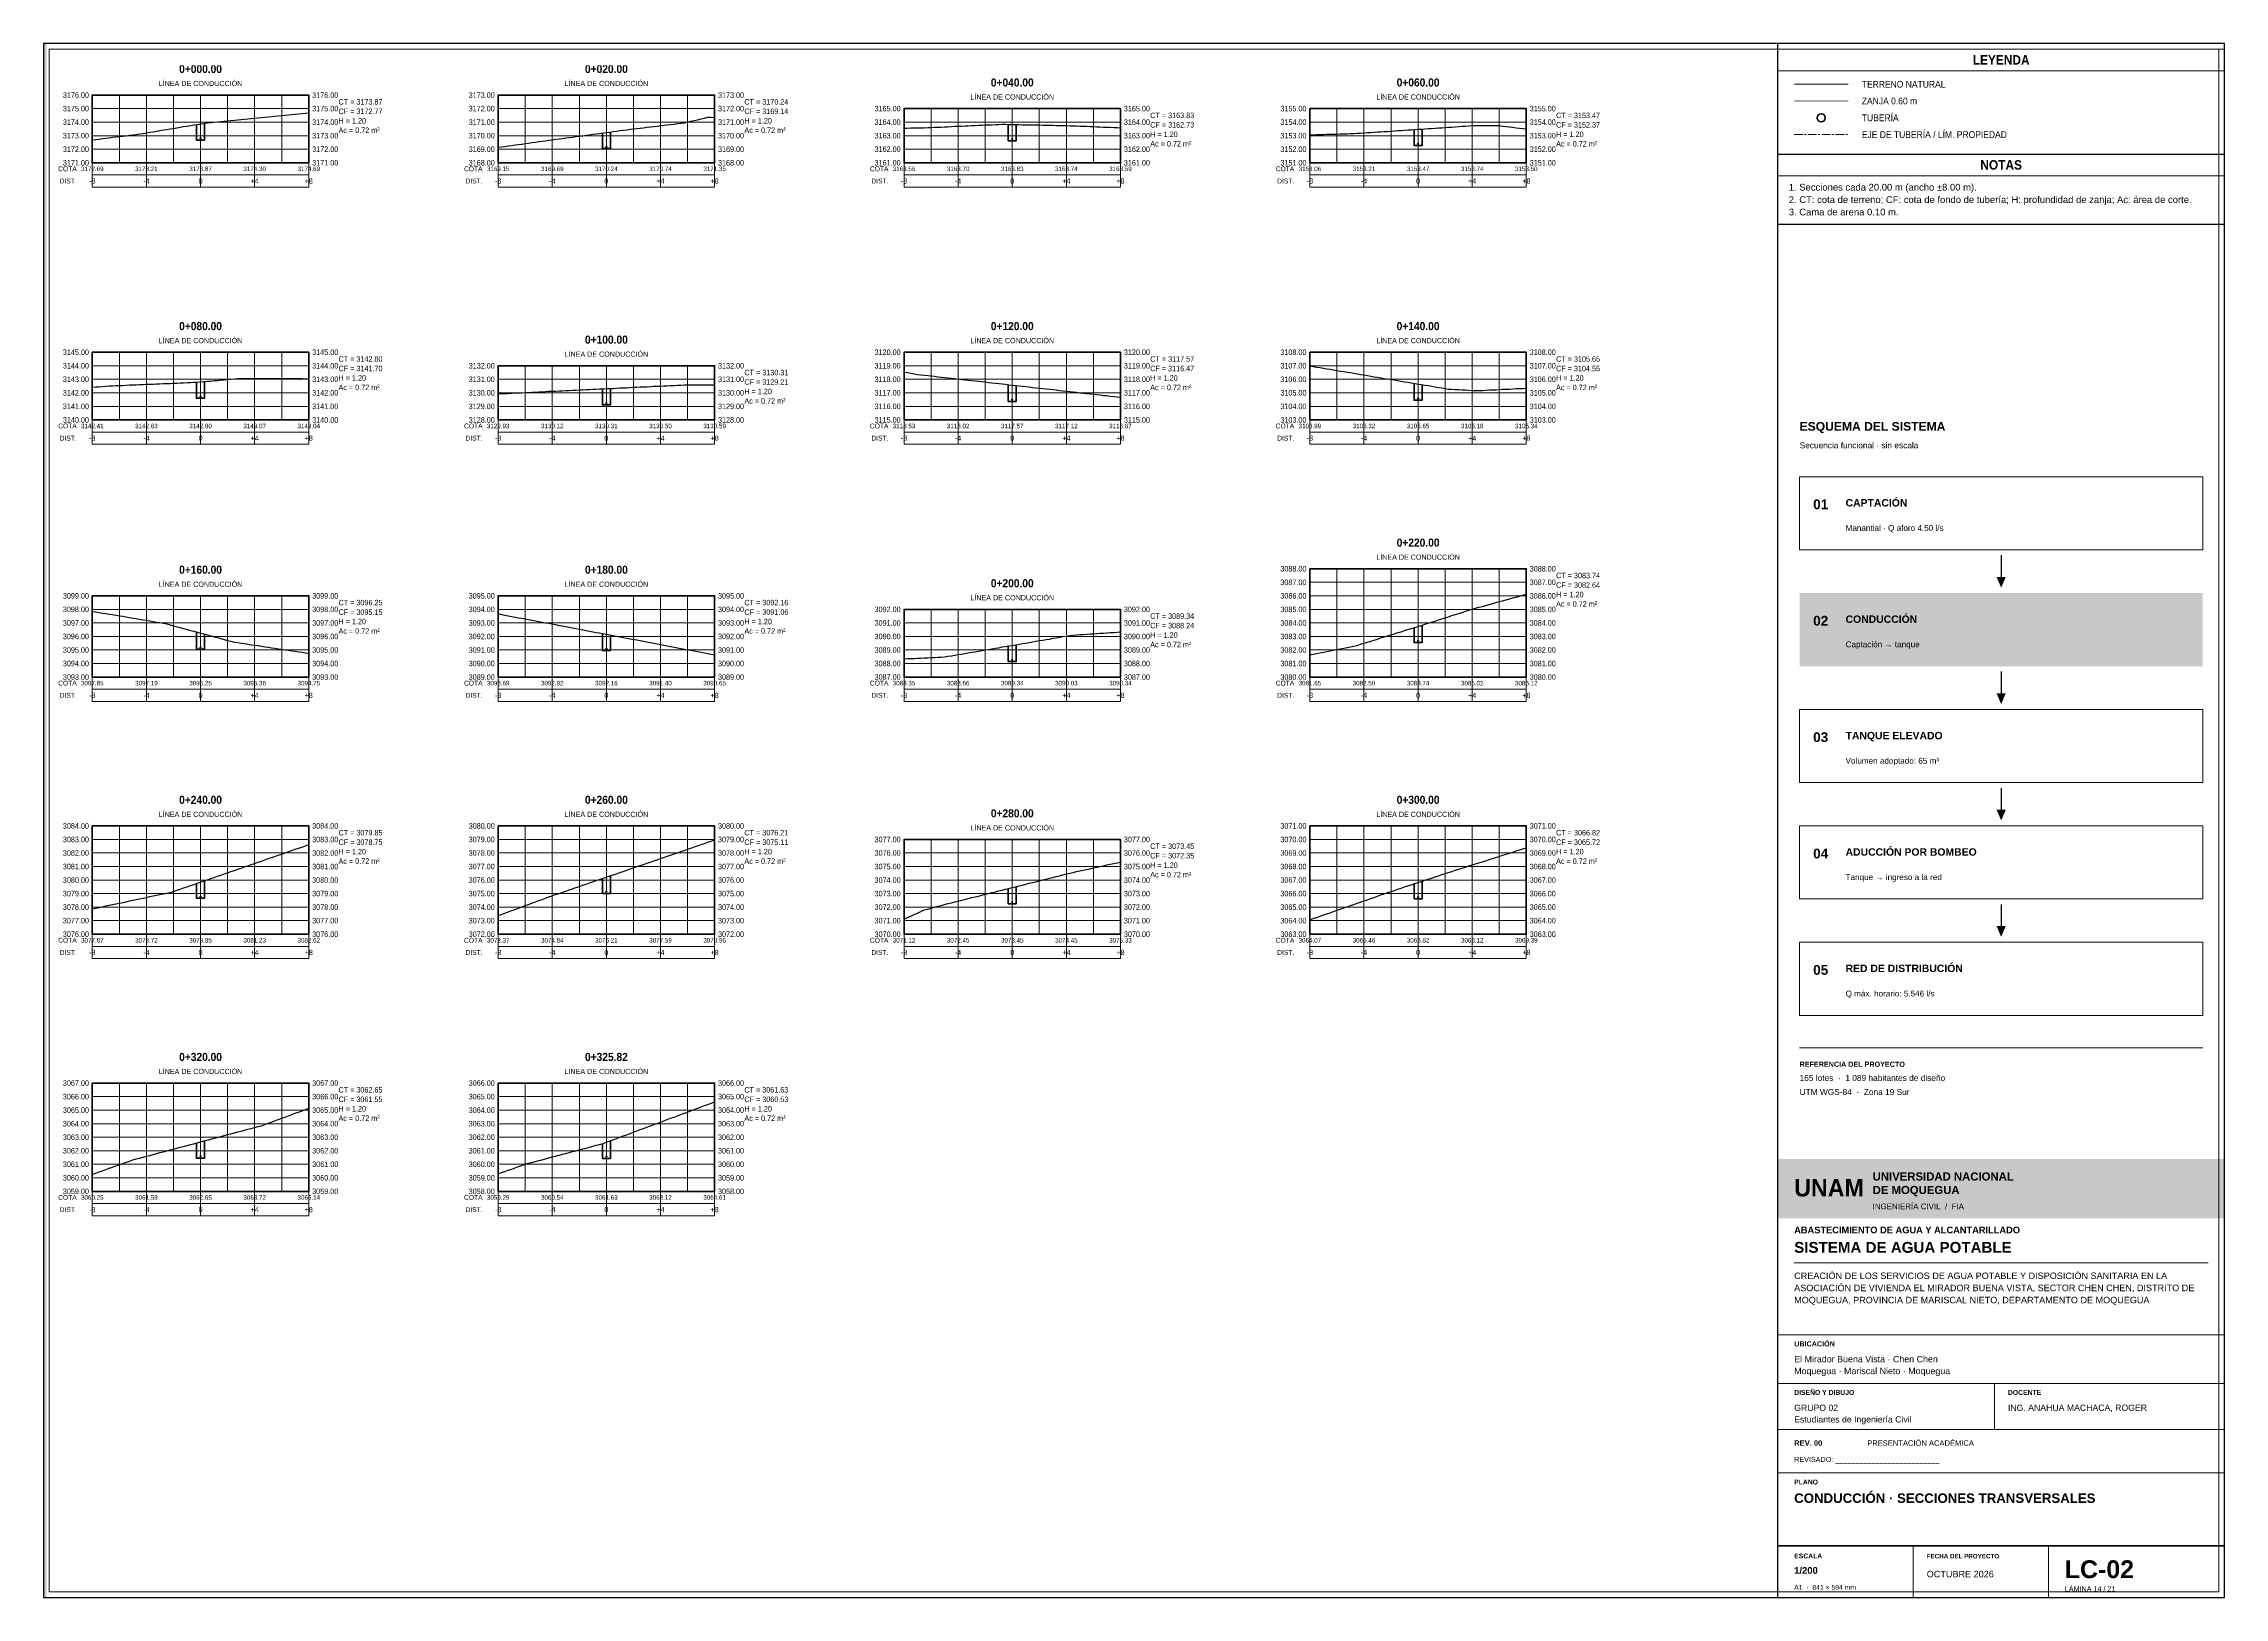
# Paper-space layout 'LC-02 SECCIONES' of a CAD drawing. Header units: metres. Extents: x 25 to 831, y 10 to 584.
# The model-space entities are those that its viewports show. They can reach past a viewport. Long polylines and large blocks are cut down to what shows.
import ezdxf
from ezdxf.enums import TextEntityAlignment as Align

# ---------------------------------------------------------------- set-up
doc = ezdxf.new("R2010")
doc.units = ezdxf.units.M
doc.linetypes.add('CENTER', pattern=[5.08, 3.175, -0.635, 0.635, -0.635])
for name, color, linetype, lineweight in [('AP-EJES', 8, 'CENTER', 13), ('LAM-MARCO', 7, 'Continuous', 50), ('LAM-ROTULO', 7, 'Continuous', 35), ('LAM-TXT', 7, 'Continuous', 25), ('PERF-BANDAS', 7, 'Continuous', 18), ('PERF-MARCO', 7, 'Continuous', 35), ('SEC-GRILLA', 252, 'Continuous', 9), ('SEC-TERRENO', 32, 'Continuous', 25), ('SEC-TUB', 5, 'Continuous', 35), ('SEC-TXT', 7, 'Continuous', 18), ('SEC-ZANJA', 1, 'Continuous', 35)]:
    doc.layers.add(name, color=color, linetype=linetype, lineweight=lineweight)
for name, color, linetype, lineweight, true_color in [('CH-ACCENT', 7, 'Continuous', 30, 0x087e8b), ('CH-FILL', 7, 'Continuous', 0, 0x17354a), ('CH-FINE', 7, 'Continuous', 13, 0xdce7ec), ('CH-FRAME', 7, 'Continuous', 35, 0x17354a), ('CH-TEXT', 7, 'Continuous', 18, 0x253944), ('CH-TITLE', 7, 'Continuous', 25, 0x17354a), ('CH-WHITE', 7, 'Continuous', 18, 0xffffff)]:
    doc.layers.add(name, color=color, linetype=linetype, lineweight=lineweight, true_color=true_color)
doc.layers.add('LAM-VP', color=8, linetype='Continuous', lineweight=9, plot=False)
doc.layers.get('LAM-VP').off()
doc.styles.add('ARIAL', font='arial.ttf')
doc.styles.add('ARIAL-B', font='arialbd.ttf')
doc.styles.add('CH-BOLD', font='Arialbd.ttf')
doc.styles.add('CH-TEXT', font='Arial.ttf')

# ---------------------------------------------------------------- blocks, each defined once
blk = doc.blocks.new('SECCION_LC_000000')
at = {"layer": 'SEC-TUB'}
h = blk.add_hatch(color=256, dxfattribs=at)
h.dxf.hatch_style = 1
h.paths.add_polyline_path([(297600.03, 8104001.8), (297600.03, 8104001.81), (297600.03, 8104001.81), (297600.03, 8104001.82), (297600.03, 8104001.82), (297600.02, 8104001.82), (297600.02, 8104001.83), (297600.02, 8104001.83), (297600.02, 8104001.83), (297600.01, 8104001.83), (297600.01, 8104001.84), (297600, 8104001.84), (297600, 8104001.84), (297600, 8104001.84), (297599.99, 8104001.84), (297599.99, 8104001.83), (297599.98, 8104001.83), (297599.98, 8104001.83), (297599.98, 8104001.83), (297599.98, 8104001.82), (297599.97, 8104001.82), (297599.97, 8104001.82), (297599.97, 8104001.81), (297599.97, 8104001.81), (297599.97, 8104001.8), (297599.97, 8104001.8), (297599.97, 8104001.8), (297599.97, 8104001.79), (297599.97, 8104001.79), (297599.98, 8104001.79), (297599.98, 8104001.78), (297599.98, 8104001.78), (297599.98, 8104001.78), (297599.99, 8104001.78), (297599.99, 8104001.77), (297600, 8104001.77), (297600, 8104001.77), (297600, 8104001.77), (297600.01, 8104001.77), (297600.01, 8104001.78), (297600.02, 8104001.78), (297600.02, 8104001.78), (297600.02, 8104001.78), (297600.02, 8104001.79), (297600.03, 8104001.79), (297600.03, 8104001.79), (297600.03, 8104001.8), (297600.03, 8104001.8)])
at = {"layer": 'AP-EJES'}
blk.add_line((297600, 8104000), (297600, 8104005), dxfattribs=at)
at = {"layer": 'PERF-BANDAS'}
for p, q in [((297592, 8104000), (297592, 8103998.2)), ((297596, 8104000), (297596, 8103998.2)), ((297600, 8104000), (297600, 8103998.2)), ((297604, 8104000), (297604, 8103998.2)), ((297608, 8104000), (297608, 8103998.2)), ((297592, 8103999.1), (297608, 8103999.1))]:
    blk.add_line(p, q, dxfattribs=at)
blk.add_lwpolyline([(297592, 8103998.2), (297608, 8103998.2), (297608, 8104000), (297592, 8104000)], close=True, dxfattribs=at)
at = {"layer": 'PERF-MARCO'}
blk.add_lwpolyline([(297592, 8104000), (297608, 8104000), (297608, 8104005), (297592, 8104005)], close=True, dxfattribs=at)
at = {"layer": 'SEC-GRILLA'}
for p, q in [((297592, 8104005), (297608, 8104005)), ((297592, 8104000), (297592, 8104005)), ((297594, 8104000), (297594, 8104005)), ((297596, 8104000), (297596, 8104005)), ((297598, 8104000), (297598, 8104005)), ((297600, 8104000), (297600, 8104005)), ((297602, 8104000), (297602, 8104005)), ((297604, 8104000), (297604, 8104005)), ((297606, 8104000), (297606, 8104005)), ((297608, 8104000), (297608, 8104005)), ((297592, 8104004), (297608, 8104004)), ((297592, 8104003), (297608, 8104003)), ((297592, 8104002), (297608, 8104002)), ((297592, 8104001), (297608, 8104001)), ((297592, 8104000), (297608, 8104000))]:
    blk.add_line(p, q, dxfattribs=at)
at = {"layer": 'SEC-TERRENO'}
blk.add_lwpolyline([(297592, 8104001.69), (297592.25, 8104001.72), (297592.5, 8104001.75), (297592.75, 8104001.78), (297593, 8104001.81), (297593.25, 8104001.85), (297593.5, 8104001.88), (297593.75, 8104001.91), (297594, 8104001.94), (297594.25, 8104001.97), (297594.5, 8104002), (297594.75, 8104002.03), (297595, 8104002.06), (297595.25, 8104002.09), (297595.5, 8104002.13), (297595.75, 8104002.17), (297596, 8104002.21), (297596.25, 8104002.25), (297596.5, 8104002.29), (297596.75, 8104002.33), (297597, 8104002.38), (297597.25, 8104002.42), (297597.5, 8104002.46), (297597.75, 8104002.5), (297598, 8104002.54), (297598.25, 8104002.58), (297598.5, 8104002.62), (297598.75, 8104002.67), (297599, 8104002.71), (297599.25, 8104002.75), (297599.5, 8104002.79), (297599.75, 8104002.83), (297600, 8104002.87), (297600.25, 8104002.91), (297600.5, 8104002.95), (297600.75, 8104002.97), (297601, 8104003), (297601.25, 8104003.02), (297601.5, 8104003.05), (297601.75, 8104003.07), (297602, 8104003.1), (297602.25, 8104003.12), (297602.5, 8104003.15), (297602.75, 8104003.17), (297603, 8104003.2), (297603.25, 8104003.22), (297603.5, 8104003.25), (297603.75, 8104003.27), (297604, 8104003.3), (297604.25, 8104003.32), (297604.5, 8104003.35), (297604.75, 8104003.37), (297605, 8104003.4), (297605.25, 8104003.42), (297605.5, 8104003.45), (297605.75, 8104003.47), (297606, 8104003.5), (297606.25, 8104003.52), (297606.5, 8104003.55), (297606.75, 8104003.57), (297607, 8104003.6), (297607.25, 8104003.62), (297607.5, 8104003.65), (297607.75, 8104003.67), (297608, 8104003.69)], dxfattribs=at)
at = {"layer": 'SEC-TUB'}
blk.add_circle((297600, 8104001.8), 0.0315, dxfattribs=at)
at = {"layer": 'SEC-ZANJA'}
blk.add_lwpolyline([(297599.7, 8104002.82), (297599.7, 8104001.67), (297600.3, 8104001.67), (297600.3, 8104002.92)], dxfattribs=at)
at = {"layer": 'SEC-TXT', "width": 0.9}
for s, height, style, p in [('LÍNEA DE CONDUCCIÓN', 0.384, 'ARIAL', (297600, 8104005.55)), ('0+000.00', 0.6, 'ARIAL-B', (297600, 8104006.45))]:
    blk.add_text(s, height=height, dxfattribs=dict(at, style=style)).set_placement(p, align=Align.BOTTOM_CENTER)
at = {"layer": 'SEC-TXT', "style": 'ARIAL', "width": 0.9}
for s, height, p in [('3176.00', 0.408, (297591.75, 8104005)), ('3175.00', 0.408, (297591.75, 8104004)), ('3174.00', 0.408, (297591.75, 8104003)), ('3173.00', 0.408, (297591.75, 8104002)), ('3172.00', 0.408, (297591.75, 8104001)), ('COTA', 0.36, (297590.85, 8103999.55)), ('3171.00', 0.408, (297591.75, 8104000)), ('DIST.', 0.36, (297590.85, 8103998.65))]:
    blk.add_text(s, height=height, dxfattribs=at).set_placement(p, align=Align.MIDDLE_RIGHT)
for s, p in [('3176.00', (297608.25, 8104005)), ('CT = 3173.87', (297610.2, 8104004.5)), ('3175.00', (297608.25, 8104004)), ('3174.00', (297608.25, 8104003)), ('CF = 3172.77', (297610.2, 8104003.8)), ('H = 1.20', (297610.2, 8104003.1)), ('3173.00', (297608.25, 8104002)), ('3172.00', (297608.25, 8104001)), ('Ac = 0.72 m²', (297610.2, 8104002.4)), ('3171.00', (297608.25, 8104000))]:
    blk.add_text(s, height=0.408, dxfattribs=at).set_placement(p, align=Align.MIDDLE_LEFT)
for s, height, p in [('3172.69', 0.336, (297592, 8103999.55)), ('3173.21', 0.336, (297596, 8103999.55)), ('3173.87', 0.336, (297600, 8103999.55)), ('3174.30', 0.336, (297604, 8103999.55)), ('3174.69', 0.336, (297608, 8103999.55)), ('-8', 0.384, (297592, 8103998.65)), ('-4', 0.384, (297596, 8103998.65)), ('0', 0.384, (297600, 8103998.65)), ('+4', 0.384, (297604, 8103998.65)), ('+8', 0.384, (297608, 8103998.65))]:
    blk.add_text(s, height=height, dxfattribs=at).set_placement(p, align=Align.MIDDLE_CENTER)
blk = doc.blocks.new('SECCION_LC_002000')
at = {"layer": 'SEC-TUB'}
h = blk.add_hatch(color=256, dxfattribs=at)
h.dxf.hatch_style = 1
h.paths.add_polyline_path([(297630.03, 8104001.17), (297630.03, 8104001.17), (297630.03, 8104001.18), (297630.03, 8104001.18), (297630.03, 8104001.18), (297630.02, 8104001.19), (297630.02, 8104001.19), (297630.02, 8104001.19), (297630.02, 8104001.2), (297630.01, 8104001.2), (297630.01, 8104001.2), (297630, 8104001.2), (297630, 8104001.2), (297630, 8104001.2), (297629.99, 8104001.2), (297629.99, 8104001.2), (297629.98, 8104001.2), (297629.98, 8104001.19), (297629.98, 8104001.19), (297629.98, 8104001.19), (297629.97, 8104001.18), (297629.97, 8104001.18), (297629.97, 8104001.18), (297629.97, 8104001.17), (297629.97, 8104001.17), (297629.97, 8104001.16), (297629.97, 8104001.16), (297629.97, 8104001.16), (297629.97, 8104001.15), (297629.98, 8104001.15), (297629.98, 8104001.15), (297629.98, 8104001.14), (297629.98, 8104001.14), (297629.99, 8104001.14), (297629.99, 8104001.14), (297630, 8104001.14), (297630, 8104001.14), (297630, 8104001.14), (297630.01, 8104001.14), (297630.01, 8104001.14), (297630.02, 8104001.14), (297630.02, 8104001.14), (297630.02, 8104001.15), (297630.02, 8104001.15), (297630.03, 8104001.15), (297630.03, 8104001.16), (297630.03, 8104001.16), (297630.03, 8104001.16)])
at = {"layer": 'AP-EJES'}
blk.add_line((297630, 8104000), (297630, 8104005), dxfattribs=at)
at = {"layer": 'PERF-BANDAS'}
for p, q in [((297622, 8104000), (297622, 8103998.2)), ((297626, 8104000), (297626, 8103998.2)), ((297630, 8104000), (297630, 8103998.2)), ((297634, 8104000), (297634, 8103998.2)), ((297638, 8104000), (297638, 8103998.2)), ((297622, 8103999.1), (297638, 8103999.1))]:
    blk.add_line(p, q, dxfattribs=at)
blk.add_lwpolyline([(297622, 8103998.2), (297638, 8103998.2), (297638, 8104000), (297622, 8104000)], close=True, dxfattribs=at)
at = {"layer": 'PERF-MARCO'}
blk.add_lwpolyline([(297622, 8104000), (297638, 8104000), (297638, 8104005), (297622, 8104005)], close=True, dxfattribs=at)
at = {"layer": 'SEC-GRILLA'}
for p, q in [((297622, 8104005), (297638, 8104005)), ((297622, 8104000), (297622, 8104005)), ((297624, 8104000), (297624, 8104005)), ((297626, 8104000), (297626, 8104005)), ((297628, 8104000), (297628, 8104005)), ((297630, 8104000), (297630, 8104005)), ((297632, 8104000), (297632, 8104005)), ((297634, 8104000), (297634, 8104005)), ((297636, 8104000), (297636, 8104005)), ((297638, 8104000), (297638, 8104005)), ((297622, 8104004), (297638, 8104004)), ((297622, 8104003), (297638, 8104003)), ((297622, 8104002), (297638, 8104002)), ((297622, 8104001), (297638, 8104001)), ((297622, 8104000), (297638, 8104000))]:
    blk.add_line(p, q, dxfattribs=at)
at = {"layer": 'SEC-TERRENO'}
blk.add_lwpolyline([(297622, 8104001.15), (297622.25, 8104001.18), (297622.5, 8104001.21), (297622.75, 8104001.25), (297623, 8104001.28), (297623.25, 8104001.32), (297623.5, 8104001.35), (297623.75, 8104001.38), (297624, 8104001.42), (297624.25, 8104001.45), (297624.5, 8104001.49), (297624.75, 8104001.52), (297625, 8104001.56), (297625.25, 8104001.59), (297625.5, 8104001.62), (297625.75, 8104001.66), (297626, 8104001.69), (297626.25, 8104001.73), (297626.5, 8104001.76), (297626.75, 8104001.79), (297627, 8104001.83), (297627.25, 8104001.86), (297627.5, 8104001.9), (297627.75, 8104001.93), (297628, 8104001.96), (297628.25, 8104002), (297628.5, 8104002.03), (297628.75, 8104002.07), (297629, 8104002.1), (297629.25, 8104002.13), (297629.5, 8104002.17), (297629.75, 8104002.2), (297630, 8104002.24), (297630.25, 8104002.27), (297630.5, 8104002.31), (297630.75, 8104002.34), (297631, 8104002.37), (297631.25, 8104002.41), (297631.5, 8104002.44), (297631.75, 8104002.48), (297632, 8104002.51), (297632.25, 8104002.53), (297632.5, 8104002.56), (297632.75, 8104002.59), (297633, 8104002.62), (297633.25, 8104002.65), (297633.5, 8104002.68), (297633.75, 8104002.71), (297634, 8104002.74), (297634.25, 8104002.77), (297634.5, 8104002.8), (297634.75, 8104002.83), (297635, 8104002.86), (297635.25, 8104002.89), (297635.5, 8104002.92), (297635.75, 8104002.95), (297636, 8104003), (297636.25, 8104003.06), (297636.5, 8104003.12), (297636.75, 8104003.18), (297637, 8104003.24), (297637.25, 8104003.3), (297637.5, 8104003.36), (297637.75, 8104003.36), (297638, 8104003.35)], dxfattribs=at)
at = {"layer": 'SEC-TUB'}
blk.add_circle((297630, 8104001.17), 0.0315, dxfattribs=at)
at = {"layer": 'SEC-ZANJA'}
blk.add_lwpolyline([(297629.7, 8104002.2), (297629.7, 8104001.04), (297630.3, 8104001.04), (297630.3, 8104002.28)], dxfattribs=at)
at = {"layer": 'SEC-TXT', "width": 0.9}
for s, height, style, p in [('LÍNEA DE CONDUCCIÓN', 0.384, 'ARIAL', (297630, 8104005.55)), ('0+020.00', 0.6, 'ARIAL-B', (297630, 8104006.45))]:
    blk.add_text(s, height=height, dxfattribs=dict(at, style=style)).set_placement(p, align=Align.BOTTOM_CENTER)
at = {"layer": 'SEC-TXT', "style": 'ARIAL', "width": 0.9}
for s, height, p in [('3173.00', 0.408, (297621.75, 8104005)), ('3172.00', 0.408, (297621.75, 8104004)), ('3171.00', 0.408, (297621.75, 8104003)), ('3170.00', 0.408, (297621.75, 8104002)), ('3169.00', 0.408, (297621.75, 8104001)), ('COTA', 0.36, (297620.85, 8103999.55)), ('3168.00', 0.408, (297621.75, 8104000)), ('DIST.', 0.36, (297620.85, 8103998.65))]:
    blk.add_text(s, height=height, dxfattribs=at).set_placement(p, align=Align.MIDDLE_RIGHT)
for s, p in [('3173.00', (297638.25, 8104005)), ('CT = 3170.24', (297640.2, 8104004.5)), ('3172.00', (297638.25, 8104004)), ('3171.00', (297638.25, 8104003)), ('CF = 3169.14', (297640.2, 8104003.8)), ('H = 1.20', (297640.2, 8104003.1)), ('3170.00', (297638.25, 8104002)), ('3169.00', (297638.25, 8104001)), ('Ac = 0.72 m²', (297640.2, 8104002.4)), ('3168.00', (297638.25, 8104000))]:
    blk.add_text(s, height=0.408, dxfattribs=at).set_placement(p, align=Align.MIDDLE_LEFT)
for s, height, p in [('3169.15', 0.336, (297622, 8103999.55)), ('3169.69', 0.336, (297626, 8103999.55)), ('3170.24', 0.336, (297630, 8103999.55)), ('3170.74', 0.336, (297634, 8103999.55)), ('3171.35', 0.336, (297638, 8103999.55)), ('-8', 0.384, (297622, 8103998.65)), ('-4', 0.384, (297626, 8103998.65)), ('0', 0.384, (297630, 8103998.65)), ('+4', 0.384, (297634, 8103998.65)), ('+8', 0.384, (297638, 8103998.65))]:
    blk.add_text(s, height=height, dxfattribs=at).set_placement(p, align=Align.MIDDLE_CENTER)
blk = doc.blocks.new('SECCION_LC_004000')
at = {"layer": 'SEC-TUB'}
h = blk.add_hatch(color=256, dxfattribs=at)
h.dxf.hatch_style = 1
h.paths.add_polyline_path([(297660.03, 8104001.76), (297660.03, 8104001.77), (297660.03, 8104001.77), (297660.03, 8104001.77), (297660.03, 8104001.78), (297660.02, 8104001.78), (297660.02, 8104001.78), (297660.02, 8104001.79), (297660.02, 8104001.79), (297660.01, 8104001.79), (297660.01, 8104001.79), (297660, 8104001.79), (297660, 8104001.79), (297660, 8104001.79), (297659.99, 8104001.79), (297659.99, 8104001.79), (297659.98, 8104001.79), (297659.98, 8104001.79), (297659.98, 8104001.78), (297659.98, 8104001.78), (297659.97, 8104001.78), (297659.97, 8104001.77), (297659.97, 8104001.77), (297659.97, 8104001.77), (297659.97, 8104001.76), (297659.97, 8104001.76), (297659.97, 8104001.75), (297659.97, 8104001.75), (297659.97, 8104001.75), (297659.98, 8104001.74), (297659.98, 8104001.74), (297659.98, 8104001.74), (297659.98, 8104001.73), (297659.99, 8104001.73), (297659.99, 8104001.73), (297660, 8104001.73), (297660, 8104001.73), (297660, 8104001.73), (297660.01, 8104001.73), (297660.01, 8104001.73), (297660.02, 8104001.73), (297660.02, 8104001.74), (297660.02, 8104001.74), (297660.02, 8104001.74), (297660.03, 8104001.75), (297660.03, 8104001.75), (297660.03, 8104001.75), (297660.03, 8104001.76)])
at = {"layer": 'AP-EJES'}
blk.add_line((297660, 8104000), (297660, 8104004), dxfattribs=at)
at = {"layer": 'PERF-BANDAS'}
for p, q in [((297652, 8104000), (297652, 8103998.2)), ((297656, 8104000), (297656, 8103998.2)), ((297660, 8104000), (297660, 8103998.2)), ((297664, 8104000), (297664, 8103998.2)), ((297668, 8104000), (297668, 8103998.2)), ((297652, 8103999.1), (297668, 8103999.1))]:
    blk.add_line(p, q, dxfattribs=at)
blk.add_lwpolyline([(297652, 8103998.2), (297668, 8103998.2), (297668, 8104000), (297652, 8104000)], close=True, dxfattribs=at)
at = {"layer": 'PERF-MARCO'}
blk.add_lwpolyline([(297652, 8104000), (297668, 8104000), (297668, 8104004), (297652, 8104004)], close=True, dxfattribs=at)
at = {"layer": 'SEC-GRILLA'}
for p, q in [((297652, 8104004), (297668, 8104004)), ((297652, 8104000), (297652, 8104004)), ((297652, 8104003), (297668, 8104003)), ((297654, 8104000), (297654, 8104004)), ((297656, 8104000), (297656, 8104004)), ((297658, 8104000), (297658, 8104004)), ((297660, 8104000), (297660, 8104004)), ((297662, 8104000), (297662, 8104004)), ((297664, 8104000), (297664, 8104004)), ((297666, 8104000), (297666, 8104004)), ((297668, 8104000), (297668, 8104004)), ((297652, 8104002), (297668, 8104002)), ((297652, 8104001), (297668, 8104001)), ((297652, 8104000), (297668, 8104000))]:
    blk.add_line(p, q, dxfattribs=at)
at = {"layer": 'SEC-TERRENO'}
blk.add_lwpolyline([(297652, 8104002.56), (297652.25, 8104002.56), (297652.5, 8104002.57), (297652.75, 8104002.57), (297653, 8104002.58), (297653.25, 8104002.58), (297653.5, 8104002.59), (297653.75, 8104002.6), (297654, 8104002.61), (297654.25, 8104002.62), (297654.5, 8104002.63), (297654.75, 8104002.64), (297655, 8104002.65), (297655.25, 8104002.66), (297655.5, 8104002.68), (297655.75, 8104002.69), (297656, 8104002.7), (297656.25, 8104002.71), (297656.5, 8104002.72), (297656.75, 8104002.73), (297657, 8104002.74), (297657.25, 8104002.75), (297657.5, 8104002.77), (297657.75, 8104002.78), (297658, 8104002.79), (297658.25, 8104002.8), (297658.5, 8104002.81), (297658.75, 8104002.82), (297659, 8104002.83), (297659.25, 8104002.84), (297659.5, 8104002.84), (297659.75, 8104002.83), (297660, 8104002.83), (297660.25, 8104002.82), (297660.5, 8104002.82), (297660.75, 8104002.81), (297661, 8104002.81), (297661.25, 8104002.8), (297661.5, 8104002.8), (297661.75, 8104002.79), (297662, 8104002.79), (297662.25, 8104002.78), (297662.5, 8104002.78), (297662.75, 8104002.77), (297663, 8104002.77), (297663.25, 8104002.76), (297663.5, 8104002.76), (297663.75, 8104002.75), (297664, 8104002.74), (297664.25, 8104002.73), (297664.5, 8104002.73), (297664.75, 8104002.72), (297665, 8104002.71), (297665.25, 8104002.7), (297665.5, 8104002.69), (297665.75, 8104002.68), (297666, 8104002.67), (297666.25, 8104002.66), (297666.5, 8104002.65), (297666.75, 8104002.64), (297667, 8104002.63), (297667.25, 8104002.62), (297667.5, 8104002.61), (297667.75, 8104002.6), (297668, 8104002.59)], dxfattribs=at)
at = {"layer": 'SEC-TUB'}
blk.add_circle((297660, 8104001.76), 0.0315, dxfattribs=at)
at = {"layer": 'SEC-ZANJA'}
blk.add_lwpolyline([(297659.7, 8104002.84), (297659.7, 8104001.63), (297660.3, 8104001.63), (297660.3, 8104002.82)], dxfattribs=at)
at = {"layer": 'SEC-TXT', "width": 0.9}
for s, height, style, p in [('0+040.00', 0.6, 'ARIAL-B', (297660, 8104005.45)), ('LÍNEA DE CONDUCCIÓN', 0.384, 'ARIAL', (297660, 8104004.55))]:
    blk.add_text(s, height=height, dxfattribs=dict(at, style=style)).set_placement(p, align=Align.BOTTOM_CENTER)
at = {"layer": 'SEC-TXT', "style": 'ARIAL', "width": 0.9}
for s, height, p in [('3165.00', 0.408, (297651.75, 8104004)), ('3164.00', 0.408, (297651.75, 8104003)), ('3163.00', 0.408, (297651.75, 8104002)), ('3162.00', 0.408, (297651.75, 8104001)), ('COTA', 0.36, (297650.85, 8103999.55)), ('3161.00', 0.408, (297651.75, 8104000)), ('DIST.', 0.36, (297650.85, 8103998.65))]:
    blk.add_text(s, height=height, dxfattribs=at).set_placement(p, align=Align.MIDDLE_RIGHT)
for s, p in [('3165.00', (297668.25, 8104004)), ('3164.00', (297668.25, 8104003)), ('CT = 3163.83', (297670.2, 8104003.5)), ('CF = 3162.73', (297670.2, 8104002.8)), ('3163.00', (297668.25, 8104002)), ('3162.00', (297668.25, 8104001)), ('Ac = 0.72 m²', (297670.2, 8104001.4)), ('H = 1.20', (297670.2, 8104002.1)), ('3161.00', (297668.25, 8104000))]:
    blk.add_text(s, height=0.408, dxfattribs=at).set_placement(p, align=Align.MIDDLE_LEFT)
for s, height, p in [('3163.56', 0.336, (297652, 8103999.55)), ('3163.70', 0.336, (297656, 8103999.55)), ('3163.83', 0.336, (297660, 8103999.55)), ('3163.74', 0.336, (297664, 8103999.55)), ('3163.59', 0.336, (297668, 8103999.55)), ('-8', 0.384, (297652, 8103998.65)), ('-4', 0.384, (297656, 8103998.65)), ('0', 0.384, (297660, 8103998.65)), ('+4', 0.384, (297664, 8103998.65)), ('+8', 0.384, (297668, 8103998.65))]:
    blk.add_text(s, height=height, dxfattribs=at).set_placement(p, align=Align.MIDDLE_CENTER)
blk = doc.blocks.new('SECCION_LC_006000')
at = {"layer": 'SEC-TUB'}
h = blk.add_hatch(color=256, dxfattribs=at)
h.dxf.hatch_style = 1
h.paths.add_polyline_path([(297690.03, 8104001.41), (297690.03, 8104001.41), (297690.03, 8104001.41), (297690.03, 8104001.42), (297690.03, 8104001.42), (297690.02, 8104001.43), (297690.02, 8104001.43), (297690.02, 8104001.43), (297690.02, 8104001.43), (297690.01, 8104001.44), (297690.01, 8104001.44), (297690, 8104001.44), (297690, 8104001.44), (297690, 8104001.44), (297689.99, 8104001.44), (297689.99, 8104001.44), (297689.98, 8104001.43), (297689.98, 8104001.43), (297689.98, 8104001.43), (297689.98, 8104001.43), (297689.97, 8104001.42), (297689.97, 8104001.42), (297689.97, 8104001.41), (297689.97, 8104001.41), (297689.97, 8104001.41), (297689.97, 8104001.4), (297689.97, 8104001.4), (297689.97, 8104001.39), (297689.97, 8104001.39), (297689.98, 8104001.39), (297689.98, 8104001.38), (297689.98, 8104001.38), (297689.98, 8104001.38), (297689.99, 8104001.38), (297689.99, 8104001.38), (297690, 8104001.37), (297690, 8104001.37), (297690, 8104001.37), (297690.01, 8104001.38), (297690.01, 8104001.38), (297690.02, 8104001.38), (297690.02, 8104001.38), (297690.02, 8104001.38), (297690.02, 8104001.39), (297690.03, 8104001.39), (297690.03, 8104001.39), (297690.03, 8104001.4), (297690.03, 8104001.4)])
at = {"layer": 'AP-EJES'}
blk.add_line((297690, 8104000), (297690, 8104004), dxfattribs=at)
at = {"layer": 'PERF-BANDAS'}
for p, q in [((297682, 8104000), (297682, 8103998.2)), ((297686, 8104000), (297686, 8103998.2)), ((297690, 8104000), (297690, 8103998.2)), ((297694, 8104000), (297694, 8103998.2)), ((297698, 8104000), (297698, 8103998.2)), ((297682, 8103999.1), (297698, 8103999.1))]:
    blk.add_line(p, q, dxfattribs=at)
blk.add_lwpolyline([(297682, 8103998.2), (297698, 8103998.2), (297698, 8104000), (297682, 8104000)], close=True, dxfattribs=at)
at = {"layer": 'PERF-MARCO'}
blk.add_lwpolyline([(297682, 8104000), (297698, 8104000), (297698, 8104004), (297682, 8104004)], close=True, dxfattribs=at)
at = {"layer": 'SEC-GRILLA'}
for p, q in [((297682, 8104004), (297698, 8104004)), ((297682, 8104000), (297682, 8104004)), ((297682, 8104003), (297698, 8104003)), ((297684, 8104000), (297684, 8104004)), ((297686, 8104000), (297686, 8104004)), ((297688, 8104000), (297688, 8104004)), ((297690, 8104000), (297690, 8104004)), ((297692, 8104000), (297692, 8104004)), ((297694, 8104000), (297694, 8104004)), ((297696, 8104000), (297696, 8104004)), ((297698, 8104000), (297698, 8104004)), ((297682, 8104002), (297698, 8104002)), ((297682, 8104001), (297698, 8104001)), ((297682, 8104000), (297698, 8104000))]:
    blk.add_line(p, q, dxfattribs=at)
at = {"layer": 'SEC-TERRENO'}
blk.add_lwpolyline([(297682, 8104002.06), (297682.25, 8104002.07), (297682.5, 8104002.08), (297682.75, 8104002.09), (297683, 8104002.09), (297683.25, 8104002.1), (297683.5, 8104002.11), (297683.75, 8104002.11), (297684, 8104002.12), (297684.25, 8104002.13), (297684.5, 8104002.14), (297684.75, 8104002.14), (297685, 8104002.15), (297685.25, 8104002.16), (297685.5, 8104002.18), (297685.75, 8104002.19), (297686, 8104002.21), (297686.25, 8104002.23), (297686.5, 8104002.24), (297686.75, 8104002.26), (297687, 8104002.28), (297687.25, 8104002.29), (297687.5, 8104002.31), (297687.75, 8104002.32), (297688, 8104002.34), (297688.25, 8104002.36), (297688.5, 8104002.37), (297688.75, 8104002.39), (297689, 8104002.41), (297689.25, 8104002.42), (297689.5, 8104002.44), (297689.75, 8104002.46), (297690, 8104002.47), (297690.25, 8104002.49), (297690.5, 8104002.51), (297690.75, 8104002.52), (297691, 8104002.54), (297691.25, 8104002.56), (297691.5, 8104002.57), (297691.75, 8104002.59), (297692, 8104002.61), (297692.25, 8104002.62), (297692.5, 8104002.64), (297692.75, 8104002.66), (297693, 8104002.67), (297693.25, 8104002.69), (297693.5, 8104002.71), (297693.75, 8104002.72), (297694, 8104002.74), (297694.25, 8104002.75), (297694.5, 8104002.75), (297694.75, 8104002.75), (297695, 8104002.75), (297695.25, 8104002.75), (297695.5, 8104002.75), (297695.75, 8104002.75), (297696, 8104002.74), (297696.25, 8104002.71), (297696.5, 8104002.68), (297696.75, 8104002.65), (297697, 8104002.62), (297697.25, 8104002.59), (297697.5, 8104002.56), (297697.75, 8104002.53), (297698, 8104002.5)], dxfattribs=at)
at = {"layer": 'SEC-TUB'}
blk.add_circle((297690, 8104001.41), 0.0315, dxfattribs=at)
at = {"layer": 'SEC-ZANJA'}
blk.add_lwpolyline([(297689.7, 8104002.45), (297689.7, 8104001.27), (297690.3, 8104001.27), (297690.3, 8104002.49)], dxfattribs=at)
at = {"layer": 'SEC-TXT', "width": 0.9}
for s, height, style, p in [('0+060.00', 0.6, 'ARIAL-B', (297690, 8104005.45)), ('LÍNEA DE CONDUCCIÓN', 0.384, 'ARIAL', (297690, 8104004.55))]:
    blk.add_text(s, height=height, dxfattribs=dict(at, style=style)).set_placement(p, align=Align.BOTTOM_CENTER)
at = {"layer": 'SEC-TXT', "style": 'ARIAL', "width": 0.9}
for s, height, p in [('3155.00', 0.408, (297681.75, 8104004)), ('3154.00', 0.408, (297681.75, 8104003)), ('3153.00', 0.408, (297681.75, 8104002)), ('3152.00', 0.408, (297681.75, 8104001)), ('COTA', 0.36, (297680.85, 8103999.55)), ('3151.00', 0.408, (297681.75, 8104000)), ('DIST.', 0.36, (297680.85, 8103998.65))]:
    blk.add_text(s, height=height, dxfattribs=at).set_placement(p, align=Align.MIDDLE_RIGHT)
for s, p in [('3155.00', (297698.25, 8104004)), ('3154.00', (297698.25, 8104003)), ('CT = 3153.47', (297700.2, 8104003.5)), ('CF = 3152.37', (297700.2, 8104002.8)), ('3153.00', (297698.25, 8104002)), ('3152.00', (297698.25, 8104001)), ('Ac = 0.72 m²', (297700.2, 8104001.4)), ('H = 1.20', (297700.2, 8104002.1)), ('3151.00', (297698.25, 8104000))]:
    blk.add_text(s, height=0.408, dxfattribs=at).set_placement(p, align=Align.MIDDLE_LEFT)
for s, height, p in [('3153.06', 0.336, (297682, 8103999.55)), ('3153.21', 0.336, (297686, 8103999.55)), ('3153.47', 0.336, (297690, 8103999.55)), ('3153.74', 0.336, (297694, 8103999.55)), ('3153.50', 0.336, (297698, 8103999.55)), ('-8', 0.384, (297682, 8103998.65)), ('-4', 0.384, (297686, 8103998.65)), ('0', 0.384, (297690, 8103998.65)), ('+4', 0.384, (297694, 8103998.65)), ('+8', 0.384, (297698, 8103998.65))]:
    blk.add_text(s, height=height, dxfattribs=at).set_placement(p, align=Align.MIDDLE_CENTER)
blk = doc.blocks.new('SECCION_LC_008000')
at = {"layer": 'SEC-TUB'}
h = blk.add_hatch(color=256, dxfattribs=at)
h.dxf.hatch_style = 1
h.paths.add_polyline_path([(297600.03, 8103982.73), (297600.03, 8103982.74), (297600.03, 8103982.74), (297600.03, 8103982.74), (297600.03, 8103982.75), (297600.02, 8103982.75), (297600.02, 8103982.76), (297600.02, 8103982.76), (297600.02, 8103982.76), (297600.01, 8103982.76), (297600.01, 8103982.76), (297600, 8103982.76), (297600, 8103982.76), (297600, 8103982.76), (297599.99, 8103982.76), (297599.99, 8103982.76), (297599.98, 8103982.76), (297599.98, 8103982.76), (297599.98, 8103982.76), (297599.98, 8103982.75), (297599.97, 8103982.75), (297599.97, 8103982.74), (297599.97, 8103982.74), (297599.97, 8103982.74), (297599.97, 8103982.73), (297599.97, 8103982.73), (297599.97, 8103982.72), (297599.97, 8103982.72), (297599.97, 8103982.72), (297599.98, 8103982.71), (297599.98, 8103982.71), (297599.98, 8103982.71), (297599.98, 8103982.71), (297599.99, 8103982.7), (297599.99, 8103982.7), (297600, 8103982.7), (297600, 8103982.7), (297600, 8103982.7), (297600.01, 8103982.7), (297600.01, 8103982.7), (297600.02, 8103982.71), (297600.02, 8103982.71), (297600.02, 8103982.71), (297600.02, 8103982.71), (297600.03, 8103982.72), (297600.03, 8103982.72), (297600.03, 8103982.72), (297600.03, 8103982.73)])
at = {"layer": 'AP-EJES'}
blk.add_line((297600, 8103981), (297600, 8103986), dxfattribs=at)
at = {"layer": 'PERF-BANDAS'}
for p, q in [((297592, 8103981), (297592, 8103979.2)), ((297596, 8103981), (297596, 8103979.2)), ((297600, 8103981), (297600, 8103979.2)), ((297604, 8103981), (297604, 8103979.2)), ((297608, 8103981), (297608, 8103979.2)), ((297592, 8103980.1), (297608, 8103980.1))]:
    blk.add_line(p, q, dxfattribs=at)
blk.add_lwpolyline([(297592, 8103979.2), (297608, 8103979.2), (297608, 8103981), (297592, 8103981)], close=True, dxfattribs=at)
at = {"layer": 'PERF-MARCO'}
blk.add_lwpolyline([(297592, 8103981), (297608, 8103981), (297608, 8103986), (297592, 8103986)], close=True, dxfattribs=at)
at = {"layer": 'SEC-GRILLA'}
for p, q in [((297592, 8103986), (297608, 8103986)), ((297592, 8103981), (297592, 8103986)), ((297594, 8103981), (297594, 8103986)), ((297596, 8103981), (297596, 8103986)), ((297598, 8103981), (297598, 8103986)), ((297600, 8103981), (297600, 8103986)), ((297602, 8103981), (297602, 8103986)), ((297604, 8103981), (297604, 8103986)), ((297606, 8103981), (297606, 8103986)), ((297608, 8103981), (297608, 8103986)), ((297592, 8103985), (297608, 8103985)), ((297592, 8103984), (297608, 8103984)), ((297592, 8103983), (297608, 8103983)), ((297592, 8103982), (297608, 8103982)), ((297592, 8103981), (297608, 8103981))]:
    blk.add_line(p, q, dxfattribs=at)
at = {"layer": 'SEC-TERRENO'}
blk.add_lwpolyline([(297592, 8103983.41), (297592.25, 8103983.43), (297592.5, 8103983.45), (297592.75, 8103983.47), (297593, 8103983.49), (297593.25, 8103983.51), (297593.5, 8103983.52), (297593.75, 8103983.53), (297594, 8103983.54), (297594.25, 8103983.55), (297594.5, 8103983.56), (297594.75, 8103983.58), (297595, 8103983.59), (297595.25, 8103983.6), (297595.5, 8103983.61), (297595.75, 8103983.62), (297596, 8103983.63), (297596.25, 8103983.64), (297596.5, 8103983.65), (297596.75, 8103983.66), (297597, 8103983.67), (297597.25, 8103983.68), (297597.5, 8103983.69), (297597.75, 8103983.7), (297598, 8103983.71), (297598.25, 8103983.72), (297598.5, 8103983.74), (297598.75, 8103983.75), (297599, 8103983.76), (297599.25, 8103983.77), (297599.5, 8103983.78), (297599.75, 8103983.79), (297600, 8103983.8), (297600.25, 8103983.83), (297600.5, 8103983.85), (297600.75, 8103983.87), (297601, 8103983.9), (297601.25, 8103983.92), (297601.5, 8103983.95), (297601.75, 8103983.97), (297602, 8103983.99), (297602.25, 8103984.02), (297602.5, 8103984.04), (297602.75, 8103984.06), (297603, 8103984.07), (297603.25, 8103984.07), (297603.5, 8103984.07), (297603.75, 8103984.07), (297604, 8103984.07), (297604.25, 8103984.07), (297604.5, 8103984.06), (297604.75, 8103984.06), (297605, 8103984.06), (297605.25, 8103984.06), (297605.5, 8103984.06), (297605.75, 8103984.06), (297606, 8103984.05), (297606.25, 8103984.05), (297606.5, 8103984.05), (297606.75, 8103984.05), (297607, 8103984.05), (297607.25, 8103984.05), (297607.5, 8103984.05), (297607.75, 8103984.04), (297608, 8103984.04)], dxfattribs=at)
at = {"layer": 'SEC-TUB'}
blk.add_circle((297600, 8103982.73), 0.0315, dxfattribs=at)
at = {"layer": 'SEC-ZANJA'}
blk.add_lwpolyline([(297599.7, 8103983.79), (297599.7, 8103982.6), (297600.3, 8103982.6), (297600.3, 8103983.83)], dxfattribs=at)
at = {"layer": 'SEC-TXT', "width": 0.9}
for s, height, style, p in [('LÍNEA DE CONDUCCIÓN', 0.384, 'ARIAL', (297600, 8103986.55)), ('0+080.00', 0.6, 'ARIAL-B', (297600, 8103987.45))]:
    blk.add_text(s, height=height, dxfattribs=dict(at, style=style)).set_placement(p, align=Align.BOTTOM_CENTER)
at = {"layer": 'SEC-TXT', "style": 'ARIAL', "width": 0.9}
for s, height, p in [('3145.00', 0.408, (297591.75, 8103986)), ('3144.00', 0.408, (297591.75, 8103985)), ('3143.00', 0.408, (297591.75, 8103984)), ('3142.00', 0.408, (297591.75, 8103983)), ('3141.00', 0.408, (297591.75, 8103982)), ('COTA', 0.36, (297590.85, 8103980.55)), ('3140.00', 0.408, (297591.75, 8103981)), ('DIST.', 0.36, (297590.85, 8103979.65))]:
    blk.add_text(s, height=height, dxfattribs=at).set_placement(p, align=Align.MIDDLE_RIGHT)
for s, p in [('3145.00', (297608.25, 8103986)), ('3144.00', (297608.25, 8103985)), ('CT = 3142.80', (297610.2, 8103985.5)), ('3143.00', (297608.25, 8103984)), ('Ac = 0.72 m²', (297610.2, 8103983.4)), ('CF = 3141.70', (297610.2, 8103984.8)), ('H = 1.20', (297610.2, 8103984.1)), ('3142.00', (297608.25, 8103983)), ('3141.00', (297608.25, 8103982)), ('3140.00', (297608.25, 8103981))]:
    blk.add_text(s, height=0.408, dxfattribs=at).set_placement(p, align=Align.MIDDLE_LEFT)
for s, height, p in [('3142.41', 0.336, (297592, 8103980.55)), ('3142.63', 0.336, (297596, 8103980.55)), ('3142.80', 0.336, (297600, 8103980.55)), ('3143.07', 0.336, (297604, 8103980.55)), ('3143.04', 0.336, (297608, 8103980.55)), ('-8', 0.384, (297592, 8103979.65)), ('-4', 0.384, (297596, 8103979.65)), ('0', 0.384, (297600, 8103979.65)), ('+4', 0.384, (297604, 8103979.65)), ('+8', 0.384, (297608, 8103979.65))]:
    blk.add_text(s, height=height, dxfattribs=at).set_placement(p, align=Align.MIDDLE_CENTER)
blk = doc.blocks.new('SECCION_LC_010000')
at = {"layer": 'SEC-TUB'}
h = blk.add_hatch(color=256, dxfattribs=at)
h.dxf.hatch_style = 1
h.paths.add_polyline_path([(297630.03, 8103982.24), (297630.03, 8103982.25), (297630.03, 8103982.25), (297630.03, 8103982.25), (297630.03, 8103982.26), (297630.02, 8103982.26), (297630.02, 8103982.26), (297630.02, 8103982.27), (297630.02, 8103982.27), (297630.01, 8103982.27), (297630.01, 8103982.27), (297630, 8103982.27), (297630, 8103982.27), (297630, 8103982.27), (297629.99, 8103982.27), (297629.99, 8103982.27), (297629.98, 8103982.27), (297629.98, 8103982.27), (297629.98, 8103982.26), (297629.98, 8103982.26), (297629.97, 8103982.26), (297629.97, 8103982.25), (297629.97, 8103982.25), (297629.97, 8103982.25), (297629.97, 8103982.24), (297629.97, 8103982.24), (297629.97, 8103982.23), (297629.97, 8103982.23), (297629.97, 8103982.23), (297629.98, 8103982.22), (297629.98, 8103982.22), (297629.98, 8103982.22), (297629.98, 8103982.21), (297629.99, 8103982.21), (297629.99, 8103982.21), (297630, 8103982.21), (297630, 8103982.21), (297630, 8103982.21), (297630.01, 8103982.21), (297630.01, 8103982.21), (297630.02, 8103982.21), (297630.02, 8103982.22), (297630.02, 8103982.22), (297630.02, 8103982.22), (297630.03, 8103982.23), (297630.03, 8103982.23), (297630.03, 8103982.23), (297630.03, 8103982.24)])
at = {"layer": 'AP-EJES'}
blk.add_line((297630, 8103981), (297630, 8103985), dxfattribs=at)
at = {"layer": 'PERF-BANDAS'}
for p, q in [((297622, 8103981), (297622, 8103979.2)), ((297626, 8103981), (297626, 8103979.2)), ((297630, 8103981), (297630, 8103979.2)), ((297634, 8103981), (297634, 8103979.2)), ((297638, 8103981), (297638, 8103979.2)), ((297622, 8103980.1), (297638, 8103980.1))]:
    blk.add_line(p, q, dxfattribs=at)
blk.add_lwpolyline([(297622, 8103979.2), (297638, 8103979.2), (297638, 8103981), (297622, 8103981)], close=True, dxfattribs=at)
at = {"layer": 'PERF-MARCO'}
blk.add_lwpolyline([(297622, 8103981), (297638, 8103981), (297638, 8103985), (297622, 8103985)], close=True, dxfattribs=at)
at = {"layer": 'SEC-GRILLA'}
for p, q in [((297622, 8103985), (297638, 8103985)), ((297622, 8103981), (297622, 8103985)), ((297622, 8103984), (297638, 8103984)), ((297624, 8103981), (297624, 8103985)), ((297626, 8103981), (297626, 8103985)), ((297628, 8103981), (297628, 8103985)), ((297630, 8103981), (297630, 8103985)), ((297632, 8103981), (297632, 8103985)), ((297634, 8103981), (297634, 8103985)), ((297636, 8103981), (297636, 8103985)), ((297638, 8103981), (297638, 8103985)), ((297622, 8103983), (297638, 8103983)), ((297622, 8103982), (297638, 8103982)), ((297622, 8103981), (297638, 8103981))]:
    blk.add_line(p, q, dxfattribs=at)
at = {"layer": 'SEC-TERRENO'}
blk.add_lwpolyline([(297622, 8103982.93), (297622.25, 8103982.94), (297622.5, 8103982.95), (297622.75, 8103982.96), (297623, 8103982.97), (297623.25, 8103982.99), (297623.5, 8103983), (297623.75, 8103983.01), (297624, 8103983.02), (297624.25, 8103983.03), (297624.5, 8103983.05), (297624.75, 8103983.06), (297625, 8103983.07), (297625.25, 8103983.08), (297625.5, 8103983.09), (297625.75, 8103983.11), (297626, 8103983.12), (297626.25, 8103983.13), (297626.5, 8103983.14), (297626.75, 8103983.15), (297627, 8103983.17), (297627.25, 8103983.18), (297627.5, 8103983.19), (297627.75, 8103983.2), (297628, 8103983.21), (297628.25, 8103983.23), (297628.5, 8103983.24), (297628.75, 8103983.25), (297629, 8103983.26), (297629.25, 8103983.27), (297629.5, 8103983.29), (297629.75, 8103983.3), (297630, 8103983.31), (297630.25, 8103983.32), (297630.5, 8103983.33), (297630.75, 8103983.35), (297631, 8103983.36), (297631.25, 8103983.37), (297631.5, 8103983.38), (297631.75, 8103983.39), (297632, 8103983.41), (297632.25, 8103983.42), (297632.5, 8103983.43), (297632.75, 8103983.44), (297633, 8103983.45), (297633.25, 8103983.46), (297633.5, 8103983.48), (297633.75, 8103983.49), (297634, 8103983.5), (297634.25, 8103983.51), (297634.5, 8103983.52), (297634.75, 8103983.54), (297635, 8103983.55), (297635.25, 8103983.56), (297635.5, 8103983.57), (297635.75, 8103983.58), (297636, 8103983.6), (297636.25, 8103983.6), (297636.5, 8103983.6), (297636.75, 8103983.59), (297637, 8103983.59), (297637.25, 8103983.59), (297637.5, 8103983.59), (297637.75, 8103983.59), (297638, 8103983.59)], dxfattribs=at)
at = {"layer": 'SEC-TUB'}
blk.add_circle((297630, 8103982.24), 0.0315, dxfattribs=at)
at = {"layer": 'SEC-ZANJA'}
blk.add_lwpolyline([(297629.7, 8103983.3), (297629.7, 8103982.11), (297630.3, 8103982.11), (297630.3, 8103983.32)], dxfattribs=at)
at = {"layer": 'SEC-TXT', "width": 0.9}
for s, height, style, p in [('0+100.00', 0.6, 'ARIAL-B', (297630, 8103986.45)), ('LÍNEA DE CONDUCCIÓN', 0.384, 'ARIAL', (297630, 8103985.55))]:
    blk.add_text(s, height=height, dxfattribs=dict(at, style=style)).set_placement(p, align=Align.BOTTOM_CENTER)
at = {"layer": 'SEC-TXT', "style": 'ARIAL', "width": 0.9}
for s, height, p in [('3132.00', 0.408, (297621.75, 8103985)), ('3131.00', 0.408, (297621.75, 8103984)), ('3130.00', 0.408, (297621.75, 8103983)), ('3129.00', 0.408, (297621.75, 8103982)), ('COTA', 0.36, (297620.85, 8103980.55)), ('3128.00', 0.408, (297621.75, 8103981)), ('DIST.', 0.36, (297620.85, 8103979.65))]:
    blk.add_text(s, height=height, dxfattribs=at).set_placement(p, align=Align.MIDDLE_RIGHT)
for s, p in [('3132.00', (297638.25, 8103985)), ('3131.00', (297638.25, 8103984)), ('CT = 3130.31', (297640.2, 8103984.5)), ('CF = 3129.21', (297640.2, 8103983.8)), ('3130.00', (297638.25, 8103983)), ('3129.00', (297638.25, 8103982)), ('Ac = 0.72 m²', (297640.2, 8103982.4)), ('H = 1.20', (297640.2, 8103983.1)), ('3128.00', (297638.25, 8103981))]:
    blk.add_text(s, height=0.408, dxfattribs=at).set_placement(p, align=Align.MIDDLE_LEFT)
for s, height, p in [('3129.93', 0.336, (297622, 8103980.55)), ('3130.12', 0.336, (297626, 8103980.55)), ('3130.31', 0.336, (297630, 8103980.55)), ('3130.50', 0.336, (297634, 8103980.55)), ('3130.59', 0.336, (297638, 8103980.55)), ('-8', 0.384, (297622, 8103979.65)), ('-4', 0.384, (297626, 8103979.65)), ('0', 0.384, (297630, 8103979.65)), ('+4', 0.384, (297634, 8103979.65)), ('+8', 0.384, (297638, 8103979.65))]:
    blk.add_text(s, height=height, dxfattribs=at).set_placement(p, align=Align.MIDDLE_CENTER)
blk = doc.blocks.new('SECCION_LC_012000')
at = {"layer": 'SEC-TUB'}
h = blk.add_hatch(color=256, dxfattribs=at)
h.dxf.hatch_style = 1
h.paths.add_polyline_path([(297660.03, 8103982.5), (297660.03, 8103982.51), (297660.03, 8103982.51), (297660.03, 8103982.52), (297660.03, 8103982.52), (297660.02, 8103982.52), (297660.02, 8103982.53), (297660.02, 8103982.53), (297660.02, 8103982.53), (297660.01, 8103982.53), (297660.01, 8103982.53), (297660, 8103982.54), (297660, 8103982.54), (297660, 8103982.54), (297659.99, 8103982.53), (297659.99, 8103982.53), (297659.98, 8103982.53), (297659.98, 8103982.53), (297659.98, 8103982.53), (297659.98, 8103982.52), (297659.97, 8103982.52), (297659.97, 8103982.52), (297659.97, 8103982.51), (297659.97, 8103982.51), (297659.97, 8103982.5), (297659.97, 8103982.5), (297659.97, 8103982.5), (297659.97, 8103982.49), (297659.97, 8103982.49), (297659.98, 8103982.49), (297659.98, 8103982.48), (297659.98, 8103982.48), (297659.98, 8103982.48), (297659.99, 8103982.48), (297659.99, 8103982.47), (297660, 8103982.47), (297660, 8103982.47), (297660, 8103982.47), (297660.01, 8103982.47), (297660.01, 8103982.48), (297660.02, 8103982.48), (297660.02, 8103982.48), (297660.02, 8103982.48), (297660.02, 8103982.49), (297660.03, 8103982.49), (297660.03, 8103982.49), (297660.03, 8103982.5), (297660.03, 8103982.5)])
at = {"layer": 'AP-EJES'}
blk.add_line((297660, 8103981), (297660, 8103986), dxfattribs=at)
at = {"layer": 'PERF-BANDAS'}
for p, q in [((297652, 8103981), (297652, 8103979.2)), ((297656, 8103981), (297656, 8103979.2)), ((297660, 8103981), (297660, 8103979.2)), ((297664, 8103981), (297664, 8103979.2)), ((297668, 8103981), (297668, 8103979.2)), ((297652, 8103980.1), (297668, 8103980.1))]:
    blk.add_line(p, q, dxfattribs=at)
blk.add_lwpolyline([(297652, 8103979.2), (297668, 8103979.2), (297668, 8103981), (297652, 8103981)], close=True, dxfattribs=at)
at = {"layer": 'PERF-MARCO'}
blk.add_lwpolyline([(297652, 8103981), (297668, 8103981), (297668, 8103986), (297652, 8103986)], close=True, dxfattribs=at)
at = {"layer": 'SEC-GRILLA'}
for p, q in [((297652, 8103986), (297668, 8103986)), ((297652, 8103981), (297652, 8103986)), ((297654, 8103981), (297654, 8103986)), ((297656, 8103981), (297656, 8103986)), ((297658, 8103981), (297658, 8103986)), ((297660, 8103981), (297660, 8103986)), ((297662, 8103981), (297662, 8103986)), ((297664, 8103981), (297664, 8103986)), ((297666, 8103981), (297666, 8103986)), ((297668, 8103981), (297668, 8103986)), ((297652, 8103985), (297668, 8103985)), ((297652, 8103984), (297668, 8103984)), ((297652, 8103983), (297668, 8103983)), ((297652, 8103982), (297668, 8103982)), ((297652, 8103981), (297668, 8103981))]:
    blk.add_line(p, q, dxfattribs=at)
at = {"layer": 'SEC-TERRENO'}
blk.add_lwpolyline([(297652, 8103984.53), (297652.25, 8103984.49), (297652.5, 8103984.44), (297652.75, 8103984.4), (297653, 8103984.36), (297653.25, 8103984.33), (297653.5, 8103984.3), (297653.75, 8103984.28), (297654, 8103984.25), (297654.25, 8103984.22), (297654.5, 8103984.19), (297654.75, 8103984.16), (297655, 8103984.13), (297655.25, 8103984.11), (297655.5, 8103984.08), (297655.75, 8103984.05), (297656, 8103984.02), (297656.25, 8103983.99), (297656.5, 8103983.97), (297656.75, 8103983.94), (297657, 8103983.91), (297657.25, 8103983.88), (297657.5, 8103983.85), (297657.75, 8103983.83), (297658, 8103983.8), (297658.25, 8103983.77), (297658.5, 8103983.74), (297658.75, 8103983.71), (297659, 8103983.69), (297659.25, 8103983.66), (297659.5, 8103983.63), (297659.75, 8103983.6), (297660, 8103983.57), (297660.25, 8103983.54), (297660.5, 8103983.52), (297660.75, 8103983.49), (297661, 8103983.46), (297661.25, 8103983.43), (297661.5, 8103983.4), (297661.75, 8103983.38), (297662, 8103983.35), (297662.25, 8103983.32), (297662.5, 8103983.29), (297662.75, 8103983.26), (297663, 8103983.24), (297663.25, 8103983.21), (297663.5, 8103983.18), (297663.75, 8103983.15), (297664, 8103983.12), (297664.25, 8103983.1), (297664.5, 8103983.07), (297664.75, 8103983.04), (297665, 8103983.01), (297665.25, 8103982.98), (297665.5, 8103982.95), (297665.75, 8103982.93), (297666, 8103982.9), (297666.25, 8103982.87), (297666.5, 8103982.84), (297666.75, 8103982.81), (297667, 8103982.79), (297667.25, 8103982.76), (297667.5, 8103982.73), (297667.75, 8103982.7), (297668, 8103982.67)], dxfattribs=at)
at = {"layer": 'SEC-TUB'}
blk.add_circle((297660, 8103982.5), 0.0315, dxfattribs=at)
at = {"layer": 'SEC-ZANJA'}
blk.add_lwpolyline([(297659.7, 8103983.61), (297659.7, 8103982.37), (297660.3, 8103982.37), (297660.3, 8103983.54)], dxfattribs=at)
at = {"layer": 'SEC-TXT', "width": 0.9}
for s, height, style, p in [('LÍNEA DE CONDUCCIÓN', 0.384, 'ARIAL', (297660, 8103986.55)), ('0+120.00', 0.6, 'ARIAL-B', (297660, 8103987.45))]:
    blk.add_text(s, height=height, dxfattribs=dict(at, style=style)).set_placement(p, align=Align.BOTTOM_CENTER)
at = {"layer": 'SEC-TXT', "style": 'ARIAL', "width": 0.9}
for s, height, p in [('3120.00', 0.408, (297651.75, 8103986)), ('3119.00', 0.408, (297651.75, 8103985)), ('3118.00', 0.408, (297651.75, 8103984)), ('3117.00', 0.408, (297651.75, 8103983)), ('3116.00', 0.408, (297651.75, 8103982)), ('COTA', 0.36, (297650.85, 8103980.55)), ('3115.00', 0.408, (297651.75, 8103981)), ('DIST.', 0.36, (297650.85, 8103979.65))]:
    blk.add_text(s, height=height, dxfattribs=at).set_placement(p, align=Align.MIDDLE_RIGHT)
for s, p in [('3120.00', (297668.25, 8103986)), ('3119.00', (297668.25, 8103985)), ('CT = 3117.57', (297670.2, 8103985.5)), ('3118.00', (297668.25, 8103984)), ('Ac = 0.72 m²', (297670.2, 8103983.4)), ('CF = 3116.47', (297670.2, 8103984.8)), ('H = 1.20', (297670.2, 8103984.1)), ('3117.00', (297668.25, 8103983)), ('3116.00', (297668.25, 8103982)), ('3115.00', (297668.25, 8103981))]:
    blk.add_text(s, height=0.408, dxfattribs=at).set_placement(p, align=Align.MIDDLE_LEFT)
for s, height, p in [('3118.53', 0.336, (297652, 8103980.55)), ('3118.02', 0.336, (297656, 8103980.55)), ('3117.57', 0.336, (297660, 8103980.55)), ('3117.12', 0.336, (297664, 8103980.55)), ('3116.67', 0.336, (297668, 8103980.55)), ('-8', 0.384, (297652, 8103979.65)), ('-4', 0.384, (297656, 8103979.65)), ('0', 0.384, (297660, 8103979.65)), ('+4', 0.384, (297664, 8103979.65)), ('+8', 0.384, (297668, 8103979.65))]:
    blk.add_text(s, height=height, dxfattribs=at).set_placement(p, align=Align.MIDDLE_CENTER)
blk = doc.blocks.new('SECCION_LC_014000')
at = {"layer": 'SEC-TUB'}
h = blk.add_hatch(color=256, dxfattribs=at)
h.dxf.hatch_style = 1
h.paths.add_polyline_path([(297690.03, 8103982.59), (297690.03, 8103982.59), (297690.03, 8103982.59), (297690.03, 8103982.6), (297690.03, 8103982.6), (297690.02, 8103982.6), (297690.02, 8103982.61), (297690.02, 8103982.61), (297690.02, 8103982.61), (297690.01, 8103982.61), (297690.01, 8103982.62), (297690, 8103982.62), (297690, 8103982.62), (297690, 8103982.62), (297689.99, 8103982.62), (297689.99, 8103982.61), (297689.98, 8103982.61), (297689.98, 8103982.61), (297689.98, 8103982.61), (297689.98, 8103982.6), (297689.97, 8103982.6), (297689.97, 8103982.6), (297689.97, 8103982.59), (297689.97, 8103982.59), (297689.97, 8103982.59), (297689.97, 8103982.58), (297689.97, 8103982.58), (297689.97, 8103982.57), (297689.97, 8103982.57), (297689.98, 8103982.57), (297689.98, 8103982.56), (297689.98, 8103982.56), (297689.98, 8103982.56), (297689.99, 8103982.56), (297689.99, 8103982.55), (297690, 8103982.55), (297690, 8103982.55), (297690, 8103982.55), (297690.01, 8103982.55), (297690.01, 8103982.56), (297690.02, 8103982.56), (297690.02, 8103982.56), (297690.02, 8103982.56), (297690.02, 8103982.57), (297690.03, 8103982.57), (297690.03, 8103982.57), (297690.03, 8103982.58), (297690.03, 8103982.58)])
at = {"layer": 'AP-EJES'}
blk.add_line((297690, 8103981), (297690, 8103986), dxfattribs=at)
at = {"layer": 'PERF-BANDAS'}
for p, q in [((297682, 8103981), (297682, 8103979.2)), ((297686, 8103981), (297686, 8103979.2)), ((297690, 8103981), (297690, 8103979.2)), ((297694, 8103981), (297694, 8103979.2)), ((297698, 8103981), (297698, 8103979.2)), ((297682, 8103980.1), (297698, 8103980.1))]:
    blk.add_line(p, q, dxfattribs=at)
blk.add_lwpolyline([(297682, 8103979.2), (297698, 8103979.2), (297698, 8103981), (297682, 8103981)], close=True, dxfattribs=at)
at = {"layer": 'PERF-MARCO'}
blk.add_lwpolyline([(297682, 8103981), (297698, 8103981), (297698, 8103986), (297682, 8103986)], close=True, dxfattribs=at)
at = {"layer": 'SEC-GRILLA'}
for p, q in [((297682, 8103986), (297698, 8103986)), ((297682, 8103981), (297682, 8103986)), ((297684, 8103981), (297684, 8103986)), ((297686, 8103981), (297686, 8103986)), ((297688, 8103981), (297688, 8103986)), ((297690, 8103981), (297690, 8103986)), ((297692, 8103981), (297692, 8103986)), ((297694, 8103981), (297694, 8103986)), ((297696, 8103981), (297696, 8103986)), ((297698, 8103981), (297698, 8103986)), ((297682, 8103985), (297698, 8103985)), ((297682, 8103984), (297698, 8103984)), ((297682, 8103983), (297698, 8103983)), ((297682, 8103982), (297698, 8103982)), ((297682, 8103981), (297698, 8103981))]:
    blk.add_line(p, q, dxfattribs=at)
at = {"layer": 'SEC-TERRENO'}
blk.add_lwpolyline([(297682, 8103984.99), (297682.25, 8103984.94), (297682.5, 8103984.9), (297682.75, 8103984.86), (297683, 8103984.82), (297683.25, 8103984.78), (297683.5, 8103984.74), (297683.75, 8103984.69), (297684, 8103984.65), (297684.25, 8103984.61), (297684.5, 8103984.57), (297684.75, 8103984.53), (297685, 8103984.49), (297685.25, 8103984.44), (297685.5, 8103984.4), (297685.75, 8103984.36), (297686, 8103984.32), (297686.25, 8103984.28), (297686.5, 8103984.24), (297686.75, 8103984.19), (297687, 8103984.15), (297687.25, 8103984.11), (297687.5, 8103984.07), (297687.75, 8103984.03), (297688, 8103983.99), (297688.25, 8103983.95), (297688.5, 8103983.9), (297688.75, 8103983.86), (297689, 8103983.82), (297689.25, 8103983.78), (297689.5, 8103983.74), (297689.75, 8103983.7), (297690, 8103983.65), (297690.25, 8103983.61), (297690.5, 8103983.57), (297690.75, 8103983.53), (297691, 8103983.49), (297691.25, 8103983.45), (297691.5, 8103983.4), (297691.75, 8103983.36), (297692, 8103983.32), (297692.25, 8103983.28), (297692.5, 8103983.26), (297692.75, 8103983.25), (297693, 8103983.24), (297693.25, 8103983.22), (297693.5, 8103983.21), (297693.75, 8103983.2), (297694, 8103983.18), (297694.25, 8103983.17), (297694.5, 8103983.17), (297694.75, 8103983.18), (297695, 8103983.19), (297695.25, 8103983.21), (297695.5, 8103983.22), (297695.75, 8103983.23), (297696, 8103983.24), (297696.25, 8103983.26), (297696.5, 8103983.27), (297696.75, 8103983.28), (297697, 8103983.29), (297697.25, 8103983.31), (297697.5, 8103983.32), (297697.75, 8103983.33), (297698, 8103983.34)], dxfattribs=at)
at = {"layer": 'SEC-TUB'}
blk.add_circle((297690, 8103982.59), 0.0315, dxfattribs=at)
at = {"layer": 'SEC-ZANJA'}
blk.add_lwpolyline([(297689.7, 8103983.7), (297689.7, 8103982.45), (297690.3, 8103982.45), (297690.3, 8103983.6)], dxfattribs=at)
at = {"layer": 'SEC-TXT', "width": 0.9}
for s, height, style, p in [('LÍNEA DE CONDUCCIÓN', 0.384, 'ARIAL', (297690, 8103986.55)), ('0+140.00', 0.6, 'ARIAL-B', (297690, 8103987.45))]:
    blk.add_text(s, height=height, dxfattribs=dict(at, style=style)).set_placement(p, align=Align.BOTTOM_CENTER)
at = {"layer": 'SEC-TXT', "style": 'ARIAL', "width": 0.9}
for s, height, p in [('3108.00', 0.408, (297681.75, 8103986)), ('3107.00', 0.408, (297681.75, 8103985)), ('3106.00', 0.408, (297681.75, 8103984)), ('3105.00', 0.408, (297681.75, 8103983)), ('3104.00', 0.408, (297681.75, 8103982)), ('COTA', 0.36, (297680.85, 8103980.55)), ('3103.00', 0.408, (297681.75, 8103981)), ('DIST.', 0.36, (297680.85, 8103979.65))]:
    blk.add_text(s, height=height, dxfattribs=at).set_placement(p, align=Align.MIDDLE_RIGHT)
for s, p in [('3108.00', (297698.25, 8103986)), ('3107.00', (297698.25, 8103985)), ('CT = 3105.65', (297700.2, 8103985.5)), ('3106.00', (297698.25, 8103984)), ('Ac = 0.72 m²', (297700.2, 8103983.4)), ('CF = 3104.55', (297700.2, 8103984.8)), ('H = 1.20', (297700.2, 8103984.1)), ('3105.00', (297698.25, 8103983)), ('3104.00', (297698.25, 8103982)), ('3103.00', (297698.25, 8103981))]:
    blk.add_text(s, height=0.408, dxfattribs=at).set_placement(p, align=Align.MIDDLE_LEFT)
for s, height, p in [('3106.99', 0.336, (297682, 8103980.55)), ('3106.32', 0.336, (297686, 8103980.55)), ('3105.65', 0.336, (297690, 8103980.55)), ('3105.18', 0.336, (297694, 8103980.55)), ('3105.34', 0.336, (297698, 8103980.55)), ('-8', 0.384, (297682, 8103979.65)), ('-4', 0.384, (297686, 8103979.65)), ('0', 0.384, (297690, 8103979.65)), ('+4', 0.384, (297694, 8103979.65)), ('+8', 0.384, (297698, 8103979.65))]:
    blk.add_text(s, height=height, dxfattribs=at).set_placement(p, align=Align.MIDDLE_CENTER)
blk = doc.blocks.new('SECCION_LC_016000')
at = {"layer": 'SEC-TUB'}
h = blk.add_hatch(color=256, dxfattribs=at)
h.dxf.hatch_style = 1
h.paths.add_polyline_path([(297600.03, 8103964.18), (297600.03, 8103964.19), (297600.03, 8103964.19), (297600.03, 8103964.19), (297600.03, 8103964.2), (297600.02, 8103964.2), (297600.02, 8103964.2), (297600.02, 8103964.21), (297600.02, 8103964.21), (297600.01, 8103964.21), (297600.01, 8103964.21), (297600, 8103964.21), (297600, 8103964.21), (297600, 8103964.21), (297599.99, 8103964.21), (297599.99, 8103964.21), (297599.98, 8103964.21), (297599.98, 8103964.21), (297599.98, 8103964.2), (297599.98, 8103964.2), (297599.97, 8103964.2), (297599.97, 8103964.19), (297599.97, 8103964.19), (297599.97, 8103964.19), (297599.97, 8103964.18), (297599.97, 8103964.18), (297599.97, 8103964.17), (297599.97, 8103964.17), (297599.97, 8103964.17), (297599.98, 8103964.16), (297599.98, 8103964.16), (297599.98, 8103964.16), (297599.98, 8103964.15), (297599.99, 8103964.15), (297599.99, 8103964.15), (297600, 8103964.15), (297600, 8103964.15), (297600, 8103964.15), (297600.01, 8103964.15), (297600.01, 8103964.15), (297600.02, 8103964.15), (297600.02, 8103964.16), (297600.02, 8103964.16), (297600.02, 8103964.16), (297600.03, 8103964.17), (297600.03, 8103964.17), (297600.03, 8103964.17), (297600.03, 8103964.18)])
at = {"layer": 'AP-EJES'}
blk.add_line((297600, 8103962), (297600, 8103968), dxfattribs=at)
at = {"layer": 'PERF-BANDAS'}
for p, q in [((297592, 8103962), (297592, 8103960.2)), ((297592, 8103961.1), (297608, 8103961.1)), ((297596, 8103962), (297596, 8103960.2)), ((297600, 8103962), (297600, 8103960.2)), ((297604, 8103962), (297604, 8103960.2)), ((297608, 8103962), (297608, 8103960.2))]:
    blk.add_line(p, q, dxfattribs=at)
blk.add_lwpolyline([(297592, 8103960.2), (297608, 8103960.2), (297608, 8103962), (297592, 8103962)], close=True, dxfattribs=at)
at = {"layer": 'PERF-MARCO'}
blk.add_lwpolyline([(297592, 8103962), (297608, 8103962), (297608, 8103968), (297592, 8103968)], close=True, dxfattribs=at)
at = {"layer": 'SEC-GRILLA'}
for p, q in [((297592, 8103968), (297608, 8103968)), ((297592, 8103962), (297592, 8103968)), ((297594, 8103962), (297594, 8103968)), ((297596, 8103962), (297596, 8103968)), ((297598, 8103962), (297598, 8103968)), ((297600, 8103962), (297600, 8103968)), ((297602, 8103962), (297602, 8103968)), ((297604, 8103962), (297604, 8103968)), ((297606, 8103962), (297606, 8103968)), ((297608, 8103962), (297608, 8103968)), ((297592, 8103967), (297608, 8103967)), ((297592, 8103966), (297608, 8103966)), ((297592, 8103965), (297608, 8103965)), ((297592, 8103964), (297608, 8103964)), ((297592, 8103963), (297608, 8103963)), ((297592, 8103962), (297608, 8103962))]:
    blk.add_line(p, q, dxfattribs=at)
at = {"layer": 'SEC-TERRENO'}
blk.add_lwpolyline([(297592, 8103966.85), (297592.25, 8103966.81), (297592.5, 8103966.77), (297592.75, 8103966.73), (297593, 8103966.69), (297593.25, 8103966.65), (297593.5, 8103966.61), (297593.75, 8103966.57), (297594, 8103966.53), (297594.25, 8103966.49), (297594.5, 8103966.45), (297594.75, 8103966.41), (297595, 8103966.36), (297595.25, 8103966.32), (297595.5, 8103966.28), (297595.75, 8103966.23), (297596, 8103966.19), (297596.25, 8103966.15), (297596.5, 8103966.1), (297596.75, 8103966.06), (297597, 8103966.02), (297597.25, 8103965.97), (297597.5, 8103965.92), (297597.75, 8103965.86), (297598, 8103965.79), (297598.25, 8103965.72), (297598.5, 8103965.65), (297598.75, 8103965.59), (297599, 8103965.52), (297599.25, 8103965.45), (297599.5, 8103965.38), (297599.75, 8103965.32), (297600, 8103965.25), (297600.25, 8103965.18), (297600.5, 8103965.11), (297600.75, 8103965.05), (297601, 8103964.98), (297601.25, 8103964.91), (297601.5, 8103964.84), (297601.75, 8103964.78), (297602, 8103964.71), (297602.25, 8103964.64), (297602.5, 8103964.58), (297602.75, 8103964.55), (297603, 8103964.51), (297603.25, 8103964.47), (297603.5, 8103964.43), (297603.75, 8103964.39), (297604, 8103964.36), (297604.25, 8103964.32), (297604.5, 8103964.28), (297604.75, 8103964.24), (297605, 8103964.21), (297605.25, 8103964.17), (297605.5, 8103964.13), (297605.75, 8103964.09), (297606, 8103964.05), (297606.25, 8103964.02), (297606.5, 8103963.98), (297606.75, 8103963.94), (297607, 8103963.9), (297607.25, 8103963.86), (297607.5, 8103963.83), (297607.75, 8103963.79), (297608, 8103963.75)], dxfattribs=at)
at = {"layer": 'SEC-TUB'}
blk.add_circle((297600, 8103964.18), 0.0315, dxfattribs=at)
at = {"layer": 'SEC-ZANJA'}
blk.add_lwpolyline([(297599.7, 8103965.33), (297599.7, 8103964.05), (297600.3, 8103964.05), (297600.3, 8103965.17)], dxfattribs=at)
at = {"layer": 'SEC-TXT', "width": 0.9}
for s, height, style, p in [('LÍNEA DE CONDUCCIÓN', 0.384, 'ARIAL', (297600, 8103968.55)), ('0+160.00', 0.6, 'ARIAL-B', (297600, 8103969.45))]:
    blk.add_text(s, height=height, dxfattribs=dict(at, style=style)).set_placement(p, align=Align.BOTTOM_CENTER)
at = {"layer": 'SEC-TXT', "style": 'ARIAL', "width": 0.9}
for s, height, p in [('3099.00', 0.408, (297591.75, 8103968)), ('3098.00', 0.408, (297591.75, 8103967)), ('3097.00', 0.408, (297591.75, 8103966)), ('3096.00', 0.408, (297591.75, 8103965)), ('3095.00', 0.408, (297591.75, 8103964)), ('3094.00', 0.408, (297591.75, 8103963)), ('COTA', 0.36, (297590.85, 8103961.55)), ('3093.00', 0.408, (297591.75, 8103962)), ('DIST.', 0.36, (297590.85, 8103960.65))]:
    blk.add_text(s, height=height, dxfattribs=at).set_placement(p, align=Align.MIDDLE_RIGHT)
for s, p in [('3099.00', (297608.25, 8103968)), ('CT = 3096.25', (297610.2, 8103967.5)), ('3098.00', (297608.25, 8103967)), ('3097.00', (297608.25, 8103966)), ('CF = 3095.15', (297610.2, 8103966.8)), ('H = 1.20', (297610.2, 8103966.1)), ('3096.00', (297608.25, 8103965)), ('3095.00', (297608.25, 8103964)), ('Ac = 0.72 m²', (297610.2, 8103965.4)), ('3094.00', (297608.25, 8103963)), ('3093.00', (297608.25, 8103962))]:
    blk.add_text(s, height=0.408, dxfattribs=at).set_placement(p, align=Align.MIDDLE_LEFT)
for s, height, p in [('3097.85', 0.336, (297592, 8103961.55)), ('3097.19', 0.336, (297596, 8103961.55)), ('3096.25', 0.336, (297600, 8103961.55)), ('3095.36', 0.336, (297604, 8103961.55)), ('3094.75', 0.336, (297608, 8103961.55)), ('-8', 0.384, (297592, 8103960.65)), ('-4', 0.384, (297596, 8103960.65)), ('0', 0.384, (297600, 8103960.65)), ('+4', 0.384, (297604, 8103960.65)), ('+8', 0.384, (297608, 8103960.65))]:
    blk.add_text(s, height=height, dxfattribs=at).set_placement(p, align=Align.MIDDLE_CENTER)
blk = doc.blocks.new('SECCION_LC_018000')
at = {"layer": 'SEC-TUB'}
h = blk.add_hatch(color=256, dxfattribs=at)
h.dxf.hatch_style = 1
h.paths.add_polyline_path([(297630.03, 8103964.09), (297630.03, 8103964.1), (297630.03, 8103964.1), (297630.03, 8103964.11), (297630.03, 8103964.11), (297630.02, 8103964.11), (297630.02, 8103964.12), (297630.02, 8103964.12), (297630.02, 8103964.12), (297630.01, 8103964.12), (297630.01, 8103964.12), (297630, 8103964.12), (297630, 8103964.12), (297630, 8103964.12), (297629.99, 8103964.12), (297629.99, 8103964.12), (297629.98, 8103964.12), (297629.98, 8103964.12), (297629.98, 8103964.12), (297629.98, 8103964.11), (297629.97, 8103964.11), (297629.97, 8103964.11), (297629.97, 8103964.1), (297629.97, 8103964.1), (297629.97, 8103964.09), (297629.97, 8103964.09), (297629.97, 8103964.08), (297629.97, 8103964.08), (297629.97, 8103964.08), (297629.98, 8103964.07), (297629.98, 8103964.07), (297629.98, 8103964.07), (297629.98, 8103964.07), (297629.99, 8103964.06), (297629.99, 8103964.06), (297630, 8103964.06), (297630, 8103964.06), (297630, 8103964.06), (297630.01, 8103964.06), (297630.01, 8103964.06), (297630.02, 8103964.07), (297630.02, 8103964.07), (297630.02, 8103964.07), (297630.02, 8103964.07), (297630.03, 8103964.08), (297630.03, 8103964.08), (297630.03, 8103964.08), (297630.03, 8103964.09)])
at = {"layer": 'AP-EJES'}
blk.add_line((297630, 8103962), (297630, 8103968), dxfattribs=at)
at = {"layer": 'PERF-BANDAS'}
for p, q in [((297622, 8103962), (297622, 8103960.2)), ((297622, 8103961.1), (297638, 8103961.1)), ((297626, 8103962), (297626, 8103960.2)), ((297630, 8103962), (297630, 8103960.2)), ((297634, 8103962), (297634, 8103960.2)), ((297638, 8103962), (297638, 8103960.2))]:
    blk.add_line(p, q, dxfattribs=at)
blk.add_lwpolyline([(297622, 8103960.2), (297638, 8103960.2), (297638, 8103962), (297622, 8103962)], close=True, dxfattribs=at)
at = {"layer": 'PERF-MARCO'}
blk.add_lwpolyline([(297622, 8103962), (297638, 8103962), (297638, 8103968), (297622, 8103968)], close=True, dxfattribs=at)
at = {"layer": 'SEC-GRILLA'}
for p, q in [((297622, 8103968), (297638, 8103968)), ((297622, 8103962), (297622, 8103968)), ((297624, 8103962), (297624, 8103968)), ((297626, 8103962), (297626, 8103968)), ((297628, 8103962), (297628, 8103968)), ((297630, 8103962), (297630, 8103968)), ((297632, 8103962), (297632, 8103968)), ((297634, 8103962), (297634, 8103968)), ((297636, 8103962), (297636, 8103968)), ((297638, 8103962), (297638, 8103968)), ((297622, 8103967), (297638, 8103967)), ((297622, 8103966), (297638, 8103966)), ((297622, 8103965), (297638, 8103965)), ((297622, 8103964), (297638, 8103964)), ((297622, 8103963), (297638, 8103963)), ((297622, 8103962), (297638, 8103962))]:
    blk.add_line(p, q, dxfattribs=at)
at = {"layer": 'SEC-TERRENO'}
blk.add_lwpolyline([(297622, 8103966.69), (297622.25, 8103966.63), (297622.5, 8103966.57), (297622.75, 8103966.52), (297623, 8103966.48), (297623.25, 8103966.43), (297623.5, 8103966.38), (297623.75, 8103966.34), (297624, 8103966.29), (297624.25, 8103966.25), (297624.5, 8103966.2), (297624.75, 8103966.15), (297625, 8103966.11), (297625.25, 8103966.06), (297625.5, 8103966.01), (297625.75, 8103965.97), (297626, 8103965.92), (297626.25, 8103965.87), (297626.5, 8103965.82), (297626.75, 8103965.78), (297627, 8103965.73), (297627.25, 8103965.68), (297627.5, 8103965.64), (297627.75, 8103965.59), (297628, 8103965.54), (297628.25, 8103965.49), (297628.5, 8103965.45), (297628.75, 8103965.4), (297629, 8103965.35), (297629.25, 8103965.3), (297629.5, 8103965.26), (297629.75, 8103965.21), (297630, 8103965.16), (297630.25, 8103965.11), (297630.5, 8103965.07), (297630.75, 8103965.02), (297631, 8103964.97), (297631.25, 8103964.92), (297631.5, 8103964.88), (297631.75, 8103964.83), (297632, 8103964.78), (297632.25, 8103964.74), (297632.5, 8103964.69), (297632.75, 8103964.64), (297633, 8103964.59), (297633.25, 8103964.55), (297633.5, 8103964.5), (297633.75, 8103964.45), (297634, 8103964.4), (297634.25, 8103964.36), (297634.5, 8103964.31), (297634.75, 8103964.26), (297635, 8103964.21), (297635.25, 8103964.17), (297635.5, 8103964.12), (297635.75, 8103964.07), (297636, 8103964.02), (297636.25, 8103963.98), (297636.5, 8103963.93), (297636.75, 8103963.88), (297637, 8103963.83), (297637.25, 8103963.79), (297637.5, 8103963.74), (297637.75, 8103963.69), (297638, 8103963.65)], dxfattribs=at)
at = {"layer": 'SEC-TUB'}
blk.add_circle((297630, 8103964.09), 0.0315, dxfattribs=at)
at = {"layer": 'SEC-ZANJA'}
blk.add_lwpolyline([(297629.7, 8103965.22), (297629.7, 8103963.96), (297630.3, 8103963.96), (297630.3, 8103965.1)], dxfattribs=at)
at = {"layer": 'SEC-TXT', "width": 0.9}
for s, height, style, p in [('LÍNEA DE CONDUCCIÓN', 0.384, 'ARIAL', (297630, 8103968.55)), ('0+180.00', 0.6, 'ARIAL-B', (297630, 8103969.45))]:
    blk.add_text(s, height=height, dxfattribs=dict(at, style=style)).set_placement(p, align=Align.BOTTOM_CENTER)
at = {"layer": 'SEC-TXT', "style": 'ARIAL', "width": 0.9}
for s, height, p in [('3095.00', 0.408, (297621.75, 8103968)), ('3094.00', 0.408, (297621.75, 8103967)), ('3093.00', 0.408, (297621.75, 8103966)), ('3092.00', 0.408, (297621.75, 8103965)), ('3091.00', 0.408, (297621.75, 8103964)), ('3090.00', 0.408, (297621.75, 8103963)), ('COTA', 0.36, (297620.85, 8103961.55)), ('3089.00', 0.408, (297621.75, 8103962)), ('DIST.', 0.36, (297620.85, 8103960.65))]:
    blk.add_text(s, height=height, dxfattribs=at).set_placement(p, align=Align.MIDDLE_RIGHT)
for s, p in [('3095.00', (297638.25, 8103968)), ('CT = 3092.16', (297640.2, 8103967.5)), ('3094.00', (297638.25, 8103967)), ('3093.00', (297638.25, 8103966)), ('CF = 3091.06', (297640.2, 8103966.8)), ('H = 1.20', (297640.2, 8103966.1)), ('3092.00', (297638.25, 8103965)), ('3091.00', (297638.25, 8103964)), ('Ac = 0.72 m²', (297640.2, 8103965.4)), ('3090.00', (297638.25, 8103963)), ('3089.00', (297638.25, 8103962))]:
    blk.add_text(s, height=0.408, dxfattribs=at).set_placement(p, align=Align.MIDDLE_LEFT)
for s, height, p in [('3093.69', 0.336, (297622, 8103961.55)), ('3092.92', 0.336, (297626, 8103961.55)), ('3092.16', 0.336, (297630, 8103961.55)), ('3091.40', 0.336, (297634, 8103961.55)), ('3090.65', 0.336, (297638, 8103961.55)), ('-8', 0.384, (297622, 8103960.65)), ('-4', 0.384, (297626, 8103960.65)), ('0', 0.384, (297630, 8103960.65)), ('+4', 0.384, (297634, 8103960.65)), ('+8', 0.384, (297638, 8103960.65))]:
    blk.add_text(s, height=height, dxfattribs=at).set_placement(p, align=Align.MIDDLE_CENTER)
blk = doc.blocks.new('SECCION_LC_020000')
at = {"layer": 'SEC-TUB'}
h = blk.add_hatch(color=256, dxfattribs=at)
h.dxf.hatch_style = 1
h.paths.add_polyline_path([(297660.03, 8103963.28), (297660.03, 8103963.28), (297660.03, 8103963.28), (297660.03, 8103963.29), (297660.03, 8103963.29), (297660.02, 8103963.29), (297660.02, 8103963.3), (297660.02, 8103963.3), (297660.02, 8103963.3), (297660.01, 8103963.3), (297660.01, 8103963.31), (297660, 8103963.31), (297660, 8103963.31), (297660, 8103963.31), (297659.99, 8103963.31), (297659.99, 8103963.3), (297659.98, 8103963.3), (297659.98, 8103963.3), (297659.98, 8103963.3), (297659.98, 8103963.29), (297659.97, 8103963.29), (297659.97, 8103963.29), (297659.97, 8103963.28), (297659.97, 8103963.28), (297659.97, 8103963.28), (297659.97, 8103963.27), (297659.97, 8103963.27), (297659.97, 8103963.26), (297659.97, 8103963.26), (297659.98, 8103963.26), (297659.98, 8103963.25), (297659.98, 8103963.25), (297659.98, 8103963.25), (297659.99, 8103963.25), (297659.99, 8103963.24), (297660, 8103963.24), (297660, 8103963.24), (297660, 8103963.24), (297660.01, 8103963.24), (297660.01, 8103963.25), (297660.02, 8103963.25), (297660.02, 8103963.25), (297660.02, 8103963.25), (297660.02, 8103963.26), (297660.03, 8103963.26), (297660.03, 8103963.26), (297660.03, 8103963.27), (297660.03, 8103963.27)])
at = {"layer": 'AP-EJES'}
blk.add_line((297660, 8103962), (297660, 8103967), dxfattribs=at)
at = {"layer": 'PERF-BANDAS'}
for p, q in [((297652, 8103962), (297652, 8103960.2)), ((297652, 8103961.1), (297668, 8103961.1)), ((297656, 8103962), (297656, 8103960.2)), ((297660, 8103962), (297660, 8103960.2)), ((297664, 8103962), (297664, 8103960.2)), ((297668, 8103962), (297668, 8103960.2))]:
    blk.add_line(p, q, dxfattribs=at)
blk.add_lwpolyline([(297652, 8103960.2), (297668, 8103960.2), (297668, 8103962), (297652, 8103962)], close=True, dxfattribs=at)
at = {"layer": 'PERF-MARCO'}
blk.add_lwpolyline([(297652, 8103962), (297668, 8103962), (297668, 8103967), (297652, 8103967)], close=True, dxfattribs=at)
at = {"layer": 'SEC-GRILLA'}
for p, q in [((297652, 8103967), (297668, 8103967)), ((297652, 8103962), (297652, 8103967)), ((297652, 8103966), (297668, 8103966)), ((297654, 8103962), (297654, 8103967)), ((297656, 8103962), (297656, 8103967)), ((297658, 8103962), (297658, 8103967)), ((297660, 8103962), (297660, 8103967)), ((297662, 8103962), (297662, 8103967)), ((297664, 8103962), (297664, 8103967)), ((297666, 8103962), (297666, 8103967)), ((297668, 8103962), (297668, 8103967)), ((297652, 8103965), (297668, 8103965)), ((297652, 8103964), (297668, 8103964)), ((297652, 8103963), (297668, 8103963)), ((297652, 8103962), (297668, 8103962))]:
    blk.add_line(p, q, dxfattribs=at)
at = {"layer": 'SEC-TERRENO'}
blk.add_lwpolyline([(297652, 8103963.35), (297652.25, 8103963.36), (297652.5, 8103963.37), (297652.75, 8103963.38), (297653, 8103963.39), (297653.25, 8103963.4), (297653.5, 8103963.41), (297653.75, 8103963.43), (297654, 8103963.44), (297654.25, 8103963.45), (297654.5, 8103963.46), (297654.75, 8103963.47), (297655, 8103963.49), (297655.25, 8103963.53), (297655.5, 8103963.57), (297655.75, 8103963.62), (297656, 8103963.66), (297656.25, 8103963.7), (297656.5, 8103963.75), (297656.75, 8103963.79), (297657, 8103963.83), (297657.25, 8103963.87), (297657.5, 8103963.92), (297657.75, 8103963.96), (297658, 8103964), (297658.25, 8103964.04), (297658.5, 8103964.09), (297658.75, 8103964.13), (297659, 8103964.17), (297659.25, 8103964.22), (297659.5, 8103964.26), (297659.75, 8103964.3), (297660, 8103964.34), (297660.25, 8103964.39), (297660.5, 8103964.43), (297660.75, 8103964.47), (297661, 8103964.51), (297661.25, 8103964.56), (297661.5, 8103964.6), (297661.75, 8103964.64), (297662, 8103964.69), (297662.25, 8103964.73), (297662.5, 8103964.77), (297662.75, 8103964.81), (297663, 8103964.86), (297663.25, 8103964.9), (297663.5, 8103964.94), (297663.75, 8103964.99), (297664, 8103965.03), (297664.25, 8103965.07), (297664.5, 8103965.1), (297664.75, 8103965.12), (297665, 8103965.14), (297665.25, 8103965.15), (297665.5, 8103965.17), (297665.75, 8103965.19), (297666, 8103965.2), (297666.25, 8103965.22), (297666.5, 8103965.24), (297666.75, 8103965.25), (297667, 8103965.27), (297667.25, 8103965.29), (297667.5, 8103965.3), (297667.75, 8103965.32), (297668, 8103965.34)], dxfattribs=at)
at = {"layer": 'SEC-TUB'}
blk.add_circle((297660, 8103963.28), 0.0315, dxfattribs=at)
at = {"layer": 'SEC-ZANJA'}
blk.add_lwpolyline([(297659.7, 8103964.29), (297659.7, 8103963.14), (297660.3, 8103963.14), (297660.3, 8103964.4)], dxfattribs=at)
at = {"layer": 'SEC-TXT', "width": 0.9}
for s, height, style, p in [('0+200.00', 0.6, 'ARIAL-B', (297660, 8103968.45)), ('LÍNEA DE CONDUCCIÓN', 0.384, 'ARIAL', (297660, 8103967.55))]:
    blk.add_text(s, height=height, dxfattribs=dict(at, style=style)).set_placement(p, align=Align.BOTTOM_CENTER)
at = {"layer": 'SEC-TXT', "style": 'ARIAL', "width": 0.9}
for s, height, p in [('3092.00', 0.408, (297651.75, 8103967)), ('3091.00', 0.408, (297651.75, 8103966)), ('3090.00', 0.408, (297651.75, 8103965)), ('3089.00', 0.408, (297651.75, 8103964)), ('3088.00', 0.408, (297651.75, 8103963)), ('COTA', 0.36, (297650.85, 8103961.55)), ('3087.00', 0.408, (297651.75, 8103962)), ('DIST.', 0.36, (297650.85, 8103960.65))]:
    blk.add_text(s, height=height, dxfattribs=at).set_placement(p, align=Align.MIDDLE_RIGHT)
for s, p in [('3092.00', (297668.25, 8103967)), ('3091.00', (297668.25, 8103966)), ('CT = 3089.34', (297670.2, 8103966.5)), ('CF = 3088.24', (297670.2, 8103965.8)), ('3090.00', (297668.25, 8103965)), ('3089.00', (297668.25, 8103964)), ('Ac = 0.72 m²', (297670.2, 8103964.4)), ('H = 1.20', (297670.2, 8103965.1)), ('3088.00', (297668.25, 8103963)), ('3087.00', (297668.25, 8103962))]:
    blk.add_text(s, height=0.408, dxfattribs=at).set_placement(p, align=Align.MIDDLE_LEFT)
for s, height, p in [('3088.35', 0.336, (297652, 8103961.55)), ('3088.66', 0.336, (297656, 8103961.55)), ('3089.34', 0.336, (297660, 8103961.55)), ('3090.03', 0.336, (297664, 8103961.55)), ('3090.34', 0.336, (297668, 8103961.55)), ('-8', 0.384, (297652, 8103960.65)), ('-4', 0.384, (297656, 8103960.65)), ('0', 0.384, (297660, 8103960.65)), ('+4', 0.384, (297664, 8103960.65)), ('+8', 0.384, (297668, 8103960.65))]:
    blk.add_text(s, height=height, dxfattribs=at).set_placement(p, align=Align.MIDDLE_CENTER)
blk = doc.blocks.new('SECCION_LC_022000')
at = {"layer": 'SEC-TUB'}
h = blk.add_hatch(color=256, dxfattribs=at)
h.dxf.hatch_style = 1
h.paths.add_polyline_path([(297690.03, 8103964.68), (297690.03, 8103964.68), (297690.03, 8103964.68), (297690.03, 8103964.69), (297690.03, 8103964.69), (297690.02, 8103964.69), (297690.02, 8103964.7), (297690.02, 8103964.7), (297690.02, 8103964.7), (297690.01, 8103964.7), (297690.01, 8103964.71), (297690, 8103964.71), (297690, 8103964.71), (297690, 8103964.71), (297689.99, 8103964.71), (297689.99, 8103964.7), (297689.98, 8103964.7), (297689.98, 8103964.7), (297689.98, 8103964.7), (297689.98, 8103964.69), (297689.97, 8103964.69), (297689.97, 8103964.69), (297689.97, 8103964.68), (297689.97, 8103964.68), (297689.97, 8103964.68), (297689.97, 8103964.67), (297689.97, 8103964.67), (297689.97, 8103964.66), (297689.97, 8103964.66), (297689.98, 8103964.66), (297689.98, 8103964.65), (297689.98, 8103964.65), (297689.98, 8103964.65), (297689.99, 8103964.65), (297689.99, 8103964.64), (297690, 8103964.64), (297690, 8103964.64), (297690, 8103964.64), (297690.01, 8103964.64), (297690.01, 8103964.65), (297690.02, 8103964.65), (297690.02, 8103964.65), (297690.02, 8103964.65), (297690.02, 8103964.66), (297690.03, 8103964.66), (297690.03, 8103964.66), (297690.03, 8103964.67), (297690.03, 8103964.67)])
at = {"layer": 'AP-EJES'}
blk.add_line((297690, 8103962), (297690, 8103970), dxfattribs=at)
at = {"layer": 'PERF-BANDAS'}
for p, q in [((297682, 8103962), (297682, 8103960.2)), ((297682, 8103961.1), (297698, 8103961.1)), ((297686, 8103962), (297686, 8103960.2)), ((297690, 8103962), (297690, 8103960.2)), ((297694, 8103962), (297694, 8103960.2)), ((297698, 8103962), (297698, 8103960.2))]:
    blk.add_line(p, q, dxfattribs=at)
blk.add_lwpolyline([(297682, 8103960.2), (297698, 8103960.2), (297698, 8103962), (297682, 8103962)], close=True, dxfattribs=at)
at = {"layer": 'PERF-MARCO'}
blk.add_lwpolyline([(297682, 8103962), (297698, 8103962), (297698, 8103970), (297682, 8103970)], close=True, dxfattribs=at)
at = {"layer": 'SEC-GRILLA'}
for p, q in [((297682, 8103970), (297698, 8103970)), ((297682, 8103962), (297682, 8103970)), ((297682, 8103969), (297698, 8103969)), ((297684, 8103962), (297684, 8103970)), ((297686, 8103962), (297686, 8103970)), ((297688, 8103962), (297688, 8103970)), ((297690, 8103962), (297690, 8103970)), ((297692, 8103962), (297692, 8103970)), ((297694, 8103962), (297694, 8103970)), ((297696, 8103962), (297696, 8103970)), ((297698, 8103962), (297698, 8103970)), ((297682, 8103968), (297698, 8103968)), ((297682, 8103967), (297698, 8103967)), ((297682, 8103966), (297698, 8103966)), ((297682, 8103965), (297698, 8103965)), ((297682, 8103964), (297698, 8103964)), ((297682, 8103963), (297698, 8103963)), ((297682, 8103962), (297698, 8103962))]:
    blk.add_line(p, q, dxfattribs=at)
at = {"layer": 'SEC-TERRENO'}
blk.add_lwpolyline([(297682, 8103963.65), (297682.25, 8103963.7), (297682.5, 8103963.75), (297682.75, 8103963.8), (297683, 8103963.84), (297683.25, 8103963.89), (297683.5, 8103963.94), (297683.75, 8103963.99), (297684, 8103964.04), (297684.25, 8103964.09), (297684.5, 8103964.14), (297684.75, 8103964.19), (297685, 8103964.24), (297685.25, 8103964.29), (297685.5, 8103964.34), (297685.75, 8103964.42), (297686, 8103964.5), (297686.25, 8103964.58), (297686.5, 8103964.65), (297686.75, 8103964.73), (297687, 8103964.81), (297687.25, 8103964.89), (297687.5, 8103964.96), (297687.75, 8103965.04), (297688, 8103965.12), (297688.25, 8103965.2), (297688.5, 8103965.28), (297688.75, 8103965.35), (297689, 8103965.43), (297689.25, 8103965.51), (297689.5, 8103965.59), (297689.75, 8103965.67), (297690, 8103965.74), (297690.25, 8103965.82), (297690.5, 8103965.9), (297690.75, 8103965.98), (297691, 8103966.06), (297691.25, 8103966.14), (297691.5, 8103966.22), (297691.75, 8103966.3), (297692, 8103966.38), (297692.25, 8103966.46), (297692.5, 8103966.54), (297692.75, 8103966.62), (297693, 8103966.7), (297693.25, 8103966.78), (297693.5, 8103966.86), (297693.75, 8103966.94), (297694, 8103967.02), (297694.25, 8103967.09), (297694.5, 8103967.16), (297694.75, 8103967.22), (297695, 8103967.29), (297695.25, 8103967.36), (297695.5, 8103967.43), (297695.75, 8103967.5), (297696, 8103967.57), (297696.25, 8103967.64), (297696.5, 8103967.71), (297696.75, 8103967.78), (297697, 8103967.85), (297697.25, 8103967.91), (297697.5, 8103967.98), (297697.75, 8103968.05), (297698, 8103968.12)], dxfattribs=at)
at = {"layer": 'SEC-TUB'}
blk.add_circle((297690, 8103964.68), 0.0315, dxfattribs=at)
at = {"layer": 'SEC-ZANJA'}
blk.add_lwpolyline([(297689.7, 8103965.65), (297689.7, 8103964.54), (297690.3, 8103964.54), (297690.3, 8103965.84)], dxfattribs=at)
at = {"layer": 'SEC-TXT', "width": 0.9}
for s, height, style, p in [('0+220.00', 0.6, 'ARIAL-B', (297690, 8103971.45)), ('LÍNEA DE CONDUCCIÓN', 0.384, 'ARIAL', (297690, 8103970.55))]:
    blk.add_text(s, height=height, dxfattribs=dict(at, style=style)).set_placement(p, align=Align.BOTTOM_CENTER)
at = {"layer": 'SEC-TXT', "style": 'ARIAL', "width": 0.9}
for s, height, p in [('3088.00', 0.408, (297681.75, 8103970)), ('3087.00', 0.408, (297681.75, 8103969)), ('3086.00', 0.408, (297681.75, 8103968)), ('3085.00', 0.408, (297681.75, 8103967)), ('3084.00', 0.408, (297681.75, 8103966)), ('3083.00', 0.408, (297681.75, 8103965)), ('3082.00', 0.408, (297681.75, 8103964)), ('3081.00', 0.408, (297681.75, 8103963)), ('COTA', 0.36, (297680.85, 8103961.55)), ('3080.00', 0.408, (297681.75, 8103962)), ('DIST.', 0.36, (297680.85, 8103960.65))]:
    blk.add_text(s, height=height, dxfattribs=at).set_placement(p, align=Align.MIDDLE_RIGHT)
for s, p in [('3088.00', (297698.25, 8103970)), ('3087.00', (297698.25, 8103969)), ('CT = 3083.74', (297700.2, 8103969.5)), ('CF = 3082.64', (297700.2, 8103968.8)), ('3086.00', (297698.25, 8103968)), ('Ac = 0.72 m²', (297700.2, 8103967.4)), ('H = 1.20', (297700.2, 8103968.1)), ('3085.00', (297698.25, 8103967)), ('3084.00', (297698.25, 8103966)), ('3083.00', (297698.25, 8103965)), ('3082.00', (297698.25, 8103964)), ('3081.00', (297698.25, 8103963)), ('3080.00', (297698.25, 8103962))]:
    blk.add_text(s, height=0.408, dxfattribs=at).set_placement(p, align=Align.MIDDLE_LEFT)
for s, height, p in [('3081.65', 0.336, (297682, 8103961.55)), ('3082.50', 0.336, (297686, 8103961.55)), ('3083.74', 0.336, (297690, 8103961.55)), ('3085.02', 0.336, (297694, 8103961.55)), ('3086.12', 0.336, (297698, 8103961.55)), ('-8', 0.384, (297682, 8103960.65)), ('-4', 0.384, (297686, 8103960.65)), ('0', 0.384, (297690, 8103960.65)), ('+4', 0.384, (297694, 8103960.65)), ('+8', 0.384, (297698, 8103960.65))]:
    blk.add_text(s, height=height, dxfattribs=at).set_placement(p, align=Align.MIDDLE_CENTER)
blk = doc.blocks.new('SECCION_LC_024000')
at = {"layer": 'SEC-TUB'}
h = blk.add_hatch(color=256, dxfattribs=at)
h.dxf.hatch_style = 1
h.paths.add_polyline_path([(297600.03, 8103945.78), (297600.03, 8103945.78), (297600.03, 8103945.79), (297600.03, 8103945.79), (297600.03, 8103945.8), (297600.02, 8103945.8), (297600.02, 8103945.8), (297600.02, 8103945.8), (297600.02, 8103945.81), (297600.01, 8103945.81), (297600.01, 8103945.81), (297600, 8103945.81), (297600, 8103945.81), (297600, 8103945.81), (297599.99, 8103945.81), (297599.99, 8103945.81), (297599.98, 8103945.81), (297599.98, 8103945.8), (297599.98, 8103945.8), (297599.98, 8103945.8), (297599.97, 8103945.8), (297599.97, 8103945.79), (297599.97, 8103945.79), (297599.97, 8103945.78), (297599.97, 8103945.78), (297599.97, 8103945.78), (297599.97, 8103945.77), (297599.97, 8103945.77), (297599.97, 8103945.76), (297599.98, 8103945.76), (297599.98, 8103945.76), (297599.98, 8103945.75), (297599.98, 8103945.75), (297599.99, 8103945.75), (297599.99, 8103945.75), (297600, 8103945.75), (297600, 8103945.75), (297600, 8103945.75), (297600.01, 8103945.75), (297600.01, 8103945.75), (297600.02, 8103945.75), (297600.02, 8103945.75), (297600.02, 8103945.76), (297600.02, 8103945.76), (297600.03, 8103945.76), (297600.03, 8103945.77), (297600.03, 8103945.77), (297600.03, 8103945.78)])
at = {"layer": 'AP-EJES'}
blk.add_line((297600, 8103943), (297600, 8103951), dxfattribs=at)
at = {"layer": 'PERF-BANDAS'}
for p, q in [((297592, 8103943), (297592, 8103941.2)), ((297592, 8103942.1), (297608, 8103942.1)), ((297596, 8103943), (297596, 8103941.2)), ((297600, 8103943), (297600, 8103941.2)), ((297604, 8103943), (297604, 8103941.2)), ((297608, 8103943), (297608, 8103941.2))]:
    blk.add_line(p, q, dxfattribs=at)
blk.add_lwpolyline([(297592, 8103941.2), (297608, 8103941.2), (297608, 8103943), (297592, 8103943)], close=True, dxfattribs=at)
at = {"layer": 'PERF-MARCO'}
blk.add_lwpolyline([(297592, 8103943), (297608, 8103943), (297608, 8103951), (297592, 8103951)], close=True, dxfattribs=at)
at = {"layer": 'SEC-GRILLA'}
for p, q in [((297592, 8103951), (297608, 8103951)), ((297592, 8103943), (297592, 8103951)), ((297592, 8103950), (297608, 8103950)), ((297594, 8103943), (297594, 8103951)), ((297596, 8103943), (297596, 8103951)), ((297598, 8103943), (297598, 8103951)), ((297600, 8103943), (297600, 8103951)), ((297602, 8103943), (297602, 8103951)), ((297604, 8103943), (297604, 8103951)), ((297606, 8103943), (297606, 8103951)), ((297608, 8103943), (297608, 8103951)), ((297592, 8103949), (297608, 8103949)), ((297592, 8103948), (297608, 8103948)), ((297592, 8103947), (297608, 8103947)), ((297592, 8103946), (297608, 8103946)), ((297592, 8103945), (297608, 8103945)), ((297592, 8103944), (297608, 8103944)), ((297592, 8103943), (297608, 8103943))]:
    blk.add_line(p, q, dxfattribs=at)
at = {"layer": 'SEC-TERRENO'}
blk.add_lwpolyline([(297592, 8103944.87), (297592.25, 8103944.93), (297592.5, 8103944.98), (297592.75, 8103945.03), (297593, 8103945.09), (297593.25, 8103945.14), (297593.5, 8103945.19), (297593.75, 8103945.25), (297594, 8103945.3), (297594.25, 8103945.35), (297594.5, 8103945.4), (297594.75, 8103945.46), (297595, 8103945.51), (297595.25, 8103945.56), (297595.5, 8103945.62), (297595.75, 8103945.67), (297596, 8103945.72), (297596.25, 8103945.78), (297596.5, 8103945.83), (297596.75, 8103945.88), (297597, 8103945.94), (297597.25, 8103945.99), (297597.5, 8103946.04), (297597.75, 8103946.09), (297598, 8103946.16), (297598.25, 8103946.25), (297598.5, 8103946.33), (297598.75, 8103946.42), (297599, 8103946.51), (297599.25, 8103946.59), (297599.5, 8103946.68), (297599.75, 8103946.76), (297600, 8103946.85), (297600.25, 8103946.93), (297600.5, 8103947.02), (297600.75, 8103947.11), (297601, 8103947.19), (297601.25, 8103947.28), (297601.5, 8103947.37), (297601.75, 8103947.45), (297602, 8103947.54), (297602.25, 8103947.62), (297602.5, 8103947.71), (297602.75, 8103947.8), (297603, 8103947.88), (297603.25, 8103947.97), (297603.5, 8103948.06), (297603.75, 8103948.14), (297604, 8103948.23), (297604.25, 8103948.32), (297604.5, 8103948.4), (297604.75, 8103948.49), (297605, 8103948.58), (297605.25, 8103948.66), (297605.5, 8103948.75), (297605.75, 8103948.84), (297606, 8103948.92), (297606.25, 8103949.01), (297606.5, 8103949.1), (297606.75, 8103949.18), (297607, 8103949.27), (297607.25, 8103949.36), (297607.5, 8103949.44), (297607.75, 8103949.53), (297608, 8103949.62)], dxfattribs=at)
at = {"layer": 'SEC-TUB'}
blk.add_circle((297600, 8103945.78), 0.0315, dxfattribs=at)
at = {"layer": 'SEC-ZANJA'}
blk.add_lwpolyline([(297599.7, 8103946.75), (297599.7, 8103945.65), (297600.3, 8103945.65), (297600.3, 8103946.95)], dxfattribs=at)
at = {"layer": 'SEC-TXT', "width": 0.9}
for s, height, style, p in [('0+240.00', 0.6, 'ARIAL-B', (297600, 8103952.45)), ('LÍNEA DE CONDUCCIÓN', 0.384, 'ARIAL', (297600, 8103951.55))]:
    blk.add_text(s, height=height, dxfattribs=dict(at, style=style)).set_placement(p, align=Align.BOTTOM_CENTER)
at = {"layer": 'SEC-TXT', "style": 'ARIAL', "width": 0.9}
for s, height, p in [('3084.00', 0.408, (297591.75, 8103951)), ('3083.00', 0.408, (297591.75, 8103950)), ('3082.00', 0.408, (297591.75, 8103949)), ('3081.00', 0.408, (297591.75, 8103948)), ('3080.00', 0.408, (297591.75, 8103947)), ('3079.00', 0.408, (297591.75, 8103946)), ('3078.00', 0.408, (297591.75, 8103945)), ('3077.00', 0.408, (297591.75, 8103944)), ('3076.00', 0.408, (297591.75, 8103943)), ('COTA', 0.36, (297590.85, 8103942.55)), ('DIST.', 0.36, (297590.85, 8103941.65))]:
    blk.add_text(s, height=height, dxfattribs=at).set_placement(p, align=Align.MIDDLE_RIGHT)
for s, p in [('3084.00', (297608.25, 8103951)), ('3083.00', (297608.25, 8103950)), ('CT = 3079.85', (297610.2, 8103950.5)), ('CF = 3078.75', (297610.2, 8103949.8)), ('3082.00', (297608.25, 8103949)), ('3081.00', (297608.25, 8103948)), ('Ac = 0.72 m²', (297610.2, 8103948.4)), ('H = 1.20', (297610.2, 8103949.1)), ('3080.00', (297608.25, 8103947)), ('3079.00', (297608.25, 8103946)), ('3078.00', (297608.25, 8103945)), ('3077.00', (297608.25, 8103944)), ('3076.00', (297608.25, 8103943))]:
    blk.add_text(s, height=0.408, dxfattribs=at).set_placement(p, align=Align.MIDDLE_LEFT)
for s, height, p in [('3077.87', 0.336, (297592, 8103942.55)), ('-8', 0.384, (297592, 8103941.65)), ('3078.72', 0.336, (297596, 8103942.55)), ('-4', 0.384, (297596, 8103941.65)), ('3079.85', 0.336, (297600, 8103942.55)), ('0', 0.384, (297600, 8103941.65)), ('3081.23', 0.336, (297604, 8103942.55)), ('+4', 0.384, (297604, 8103941.65)), ('3082.62', 0.336, (297608, 8103942.55)), ('+8', 0.384, (297608, 8103941.65))]:
    blk.add_text(s, height=height, dxfattribs=at).set_placement(p, align=Align.MIDDLE_CENTER)
blk = doc.blocks.new('SECCION_LC_026000')
at = {"layer": 'SEC-TUB'}
h = blk.add_hatch(color=256, dxfattribs=at)
h.dxf.hatch_style = 1
h.paths.add_polyline_path([(297630.03, 8103946.15), (297630.03, 8103946.15), (297630.03, 8103946.15), (297630.03, 8103946.16), (297630.03, 8103946.16), (297630.02, 8103946.17), (297630.02, 8103946.17), (297630.02, 8103946.17), (297630.02, 8103946.17), (297630.01, 8103946.18), (297630.01, 8103946.18), (297630, 8103946.18), (297630, 8103946.18), (297630, 8103946.18), (297629.99, 8103946.18), (297629.99, 8103946.18), (297629.98, 8103946.17), (297629.98, 8103946.17), (297629.98, 8103946.17), (297629.98, 8103946.17), (297629.97, 8103946.16), (297629.97, 8103946.16), (297629.97, 8103946.15), (297629.97, 8103946.15), (297629.97, 8103946.15), (297629.97, 8103946.14), (297629.97, 8103946.14), (297629.97, 8103946.13), (297629.97, 8103946.13), (297629.98, 8103946.13), (297629.98, 8103946.12), (297629.98, 8103946.12), (297629.98, 8103946.12), (297629.99, 8103946.12), (297629.99, 8103946.12), (297630, 8103946.11), (297630, 8103946.11), (297630, 8103946.11), (297630.01, 8103946.12), (297630.01, 8103946.12), (297630.02, 8103946.12), (297630.02, 8103946.12), (297630.02, 8103946.12), (297630.02, 8103946.13), (297630.03, 8103946.13), (297630.03, 8103946.13), (297630.03, 8103946.14), (297630.03, 8103946.14)])
at = {"layer": 'AP-EJES'}
blk.add_line((297630, 8103943), (297630, 8103951), dxfattribs=at)
at = {"layer": 'PERF-BANDAS'}
for p, q in [((297622, 8103943), (297622, 8103941.2)), ((297622, 8103942.1), (297638, 8103942.1)), ((297626, 8103943), (297626, 8103941.2)), ((297630, 8103943), (297630, 8103941.2)), ((297634, 8103943), (297634, 8103941.2)), ((297638, 8103943), (297638, 8103941.2))]:
    blk.add_line(p, q, dxfattribs=at)
blk.add_lwpolyline([(297622, 8103941.2), (297638, 8103941.2), (297638, 8103943), (297622, 8103943)], close=True, dxfattribs=at)
at = {"layer": 'PERF-MARCO'}
blk.add_lwpolyline([(297622, 8103943), (297638, 8103943), (297638, 8103951), (297622, 8103951)], close=True, dxfattribs=at)
at = {"layer": 'SEC-GRILLA'}
for p, q in [((297622, 8103951), (297638, 8103951)), ((297622, 8103943), (297622, 8103951)), ((297622, 8103950), (297638, 8103950)), ((297624, 8103943), (297624, 8103951)), ((297626, 8103943), (297626, 8103951)), ((297628, 8103943), (297628, 8103951)), ((297630, 8103943), (297630, 8103951)), ((297632, 8103943), (297632, 8103951)), ((297634, 8103943), (297634, 8103951)), ((297636, 8103943), (297636, 8103951)), ((297638, 8103943), (297638, 8103951)), ((297622, 8103949), (297638, 8103949)), ((297622, 8103948), (297638, 8103948)), ((297622, 8103947), (297638, 8103947)), ((297622, 8103946), (297638, 8103946)), ((297622, 8103945), (297638, 8103945)), ((297622, 8103944), (297638, 8103944)), ((297622, 8103943), (297638, 8103943))]:
    blk.add_line(p, q, dxfattribs=at)
at = {"layer": 'SEC-TERRENO'}
blk.add_lwpolyline([(297622, 8103944.37), (297622.25, 8103944.46), (297622.5, 8103944.56), (297622.75, 8103944.65), (297623, 8103944.74), (297623.25, 8103944.83), (297623.5, 8103944.93), (297623.75, 8103945.02), (297624, 8103945.11), (297624.25, 8103945.2), (297624.5, 8103945.3), (297624.75, 8103945.39), (297625, 8103945.48), (297625.25, 8103945.57), (297625.5, 8103945.67), (297625.75, 8103945.76), (297626, 8103945.84), (297626.25, 8103945.93), (297626.5, 8103946.01), (297626.75, 8103946.1), (297627, 8103946.18), (297627.25, 8103946.27), (297627.5, 8103946.36), (297627.75, 8103946.44), (297628, 8103946.53), (297628.25, 8103946.61), (297628.5, 8103946.7), (297628.75, 8103946.79), (297629, 8103946.87), (297629.25, 8103946.96), (297629.5, 8103947.04), (297629.75, 8103947.13), (297630, 8103947.21), (297630.25, 8103947.3), (297630.5, 8103947.39), (297630.75, 8103947.47), (297631, 8103947.56), (297631.25, 8103947.64), (297631.5, 8103947.73), (297631.75, 8103947.82), (297632, 8103947.9), (297632.25, 8103947.99), (297632.5, 8103948.07), (297632.75, 8103948.16), (297633, 8103948.24), (297633.25, 8103948.33), (297633.5, 8103948.42), (297633.75, 8103948.5), (297634, 8103948.59), (297634.25, 8103948.67), (297634.5, 8103948.76), (297634.75, 8103948.85), (297635, 8103948.93), (297635.25, 8103949.02), (297635.5, 8103949.1), (297635.75, 8103949.19), (297636, 8103949.27), (297636.25, 8103949.36), (297636.5, 8103949.45), (297636.75, 8103949.53), (297637, 8103949.62), (297637.25, 8103949.7), (297637.5, 8103949.79), (297637.75, 8103949.88), (297638, 8103949.96)], dxfattribs=at)
at = {"layer": 'SEC-TUB'}
blk.add_circle((297630, 8103946.15), 0.0315, dxfattribs=at)
at = {"layer": 'SEC-ZANJA'}
blk.add_lwpolyline([(297629.7, 8103947.11), (297629.7, 8103946.01), (297630.3, 8103946.01), (297630.3, 8103947.32)], dxfattribs=at)
at = {"layer": 'SEC-TXT', "width": 0.9}
for s, height, style, p in [('0+260.00', 0.6, 'ARIAL-B', (297630, 8103952.45)), ('LÍNEA DE CONDUCCIÓN', 0.384, 'ARIAL', (297630, 8103951.55))]:
    blk.add_text(s, height=height, dxfattribs=dict(at, style=style)).set_placement(p, align=Align.BOTTOM_CENTER)
at = {"layer": 'SEC-TXT', "style": 'ARIAL', "width": 0.9}
for s, height, p in [('3080.00', 0.408, (297621.75, 8103951)), ('3079.00', 0.408, (297621.75, 8103950)), ('3078.00', 0.408, (297621.75, 8103949)), ('3077.00', 0.408, (297621.75, 8103948)), ('3076.00', 0.408, (297621.75, 8103947)), ('3075.00', 0.408, (297621.75, 8103946)), ('3074.00', 0.408, (297621.75, 8103945)), ('3073.00', 0.408, (297621.75, 8103944)), ('3072.00', 0.408, (297621.75, 8103943)), ('COTA', 0.36, (297620.85, 8103942.55)), ('DIST.', 0.36, (297620.85, 8103941.65))]:
    blk.add_text(s, height=height, dxfattribs=at).set_placement(p, align=Align.MIDDLE_RIGHT)
for s, p in [('3080.00', (297638.25, 8103951)), ('3079.00', (297638.25, 8103950)), ('CT = 3076.21', (297640.2, 8103950.5)), ('CF = 3075.11', (297640.2, 8103949.8)), ('3078.00', (297638.25, 8103949)), ('3077.00', (297638.25, 8103948)), ('Ac = 0.72 m²', (297640.2, 8103948.4)), ('H = 1.20', (297640.2, 8103949.1)), ('3076.00', (297638.25, 8103947)), ('3075.00', (297638.25, 8103946)), ('3074.00', (297638.25, 8103945)), ('3073.00', (297638.25, 8103944)), ('3072.00', (297638.25, 8103943))]:
    blk.add_text(s, height=0.408, dxfattribs=at).set_placement(p, align=Align.MIDDLE_LEFT)
for s, height, p in [('3073.37', 0.336, (297622, 8103942.55)), ('-8', 0.384, (297622, 8103941.65)), ('3074.84', 0.336, (297626, 8103942.55)), ('-4', 0.384, (297626, 8103941.65)), ('3076.21', 0.336, (297630, 8103942.55)), ('0', 0.384, (297630, 8103941.65)), ('3077.59', 0.336, (297634, 8103942.55)), ('+4', 0.384, (297634, 8103941.65)), ('3078.96', 0.336, (297638, 8103942.55)), ('+8', 0.384, (297638, 8103941.65))]:
    blk.add_text(s, height=height, dxfattribs=at).set_placement(p, align=Align.MIDDLE_CENTER)
blk = doc.blocks.new('SECCION_LC_028000')
at = {"layer": 'SEC-TUB'}
h = blk.add_hatch(color=256, dxfattribs=at)
h.dxf.hatch_style = 1
h.paths.add_polyline_path([(297660.03, 8103945.38), (297660.03, 8103945.38), (297660.03, 8103945.39), (297660.03, 8103945.39), (297660.03, 8103945.39), (297660.02, 8103945.4), (297660.02, 8103945.4), (297660.02, 8103945.4), (297660.02, 8103945.41), (297660.01, 8103945.41), (297660.01, 8103945.41), (297660, 8103945.41), (297660, 8103945.41), (297660, 8103945.41), (297659.99, 8103945.41), (297659.99, 8103945.41), (297659.98, 8103945.41), (297659.98, 8103945.4), (297659.98, 8103945.4), (297659.98, 8103945.4), (297659.97, 8103945.39), (297659.97, 8103945.39), (297659.97, 8103945.39), (297659.97, 8103945.38), (297659.97, 8103945.38), (297659.97, 8103945.37), (297659.97, 8103945.37), (297659.97, 8103945.37), (297659.97, 8103945.36), (297659.98, 8103945.36), (297659.98, 8103945.36), (297659.98, 8103945.35), (297659.98, 8103945.35), (297659.99, 8103945.35), (297659.99, 8103945.35), (297660, 8103945.35), (297660, 8103945.35), (297660, 8103945.35), (297660.01, 8103945.35), (297660.01, 8103945.35), (297660.02, 8103945.35), (297660.02, 8103945.35), (297660.02, 8103945.36), (297660.02, 8103945.36), (297660.03, 8103945.36), (297660.03, 8103945.37), (297660.03, 8103945.37), (297660.03, 8103945.37)])
at = {"layer": 'AP-EJES'}
blk.add_line((297660, 8103943), (297660, 8103950), dxfattribs=at)
at = {"layer": 'PERF-BANDAS'}
for p, q in [((297652, 8103943), (297652, 8103941.2)), ((297652, 8103942.1), (297668, 8103942.1)), ((297656, 8103943), (297656, 8103941.2)), ((297660, 8103943), (297660, 8103941.2)), ((297664, 8103943), (297664, 8103941.2)), ((297668, 8103943), (297668, 8103941.2))]:
    blk.add_line(p, q, dxfattribs=at)
blk.add_lwpolyline([(297652, 8103941.2), (297668, 8103941.2), (297668, 8103943), (297652, 8103943)], close=True, dxfattribs=at)
at = {"layer": 'PERF-MARCO'}
blk.add_lwpolyline([(297652, 8103943), (297668, 8103943), (297668, 8103950), (297652, 8103950)], close=True, dxfattribs=at)
at = {"layer": 'SEC-GRILLA'}
for p, q in [((297652, 8103950), (297668, 8103950)), ((297652, 8103943), (297652, 8103950)), ((297654, 8103943), (297654, 8103950)), ((297656, 8103943), (297656, 8103950)), ((297658, 8103943), (297658, 8103950)), ((297660, 8103943), (297660, 8103950)), ((297662, 8103943), (297662, 8103950)), ((297664, 8103943), (297664, 8103950)), ((297666, 8103943), (297666, 8103950)), ((297668, 8103943), (297668, 8103950)), ((297652, 8103949), (297668, 8103949)), ((297652, 8103948), (297668, 8103948)), ((297652, 8103947), (297668, 8103947)), ((297652, 8103946), (297668, 8103946)), ((297652, 8103945), (297668, 8103945)), ((297652, 8103944), (297668, 8103944)), ((297652, 8103943), (297668, 8103943))]:
    blk.add_line(p, q, dxfattribs=at)
at = {"layer": 'SEC-TERRENO'}
blk.add_lwpolyline([(297652, 8103944.12), (297652.25, 8103944.23), (297652.5, 8103944.34), (297652.75, 8103944.45), (297653, 8103944.56), (297653.25, 8103944.67), (297653.5, 8103944.79), (297653.75, 8103944.86), (297654, 8103944.93), (297654.25, 8103944.99), (297654.5, 8103945.06), (297654.75, 8103945.13), (297655, 8103945.19), (297655.25, 8103945.26), (297655.5, 8103945.32), (297655.75, 8103945.39), (297656, 8103945.45), (297656.25, 8103945.51), (297656.5, 8103945.57), (297656.75, 8103945.64), (297657, 8103945.7), (297657.25, 8103945.76), (297657.5, 8103945.82), (297657.75, 8103945.89), (297658, 8103945.95), (297658.25, 8103946.01), (297658.5, 8103946.07), (297658.75, 8103946.13), (297659, 8103946.2), (297659.25, 8103946.26), (297659.5, 8103946.32), (297659.75, 8103946.38), (297660, 8103946.45), (297660.25, 8103946.51), (297660.5, 8103946.57), (297660.75, 8103946.63), (297661, 8103946.7), (297661.25, 8103946.76), (297661.5, 8103946.82), (297661.75, 8103946.88), (297662, 8103946.95), (297662.25, 8103947.01), (297662.5, 8103947.07), (297662.75, 8103947.13), (297663, 8103947.2), (297663.25, 8103947.26), (297663.5, 8103947.32), (297663.75, 8103947.38), (297664, 8103947.45), (297664.25, 8103947.51), (297664.5, 8103947.57), (297664.75, 8103947.62), (297665, 8103947.68), (297665.25, 8103947.73), (297665.5, 8103947.79), (297665.75, 8103947.84), (297666, 8103947.9), (297666.25, 8103947.95), (297666.5, 8103948.01), (297666.75, 8103948.06), (297667, 8103948.12), (297667.25, 8103948.17), (297667.5, 8103948.22), (297667.75, 8103948.28), (297668, 8103948.33)], dxfattribs=at)
at = {"layer": 'SEC-TUB'}
blk.add_circle((297660, 8103945.38), 0.0315, dxfattribs=at)
at = {"layer": 'SEC-ZANJA'}
blk.add_lwpolyline([(297659.7, 8103946.37), (297659.7, 8103945.25), (297660.3, 8103945.25), (297660.3, 8103946.52)], dxfattribs=at)
at = {"layer": 'SEC-TXT', "width": 0.9}
for s, height, style, p in [('0+280.00', 0.6, 'ARIAL-B', (297660, 8103951.45)), ('LÍNEA DE CONDUCCIÓN', 0.384, 'ARIAL', (297660, 8103950.55))]:
    blk.add_text(s, height=height, dxfattribs=dict(at, style=style)).set_placement(p, align=Align.BOTTOM_CENTER)
at = {"layer": 'SEC-TXT', "style": 'ARIAL', "width": 0.9}
for s, height, p in [('3077.00', 0.408, (297651.75, 8103950)), ('3076.00', 0.408, (297651.75, 8103949)), ('3075.00', 0.408, (297651.75, 8103948)), ('3074.00', 0.408, (297651.75, 8103947)), ('3073.00', 0.408, (297651.75, 8103946)), ('3072.00', 0.408, (297651.75, 8103945)), ('3071.00', 0.408, (297651.75, 8103944)), ('3070.00', 0.408, (297651.75, 8103943)), ('COTA', 0.36, (297650.85, 8103942.55)), ('DIST.', 0.36, (297650.85, 8103941.65))]:
    blk.add_text(s, height=height, dxfattribs=at).set_placement(p, align=Align.MIDDLE_RIGHT)
for s, p in [('3077.00', (297668.25, 8103950)), ('CT = 3073.45', (297670.2, 8103949.5)), ('3076.00', (297668.25, 8103949)), ('3075.00', (297668.25, 8103948)), ('CF = 3072.35', (297670.2, 8103948.8)), ('H = 1.20', (297670.2, 8103948.1)), ('3074.00', (297668.25, 8103947)), ('Ac = 0.72 m²', (297670.2, 8103947.4)), ('3073.00', (297668.25, 8103946)), ('3072.00', (297668.25, 8103945)), ('3071.00', (297668.25, 8103944)), ('3070.00', (297668.25, 8103943))]:
    blk.add_text(s, height=0.408, dxfattribs=at).set_placement(p, align=Align.MIDDLE_LEFT)
for s, height, p in [('3071.12', 0.336, (297652, 8103942.55)), ('-8', 0.384, (297652, 8103941.65)), ('3072.45', 0.336, (297656, 8103942.55)), ('-4', 0.384, (297656, 8103941.65)), ('3073.45', 0.336, (297660, 8103942.55)), ('0', 0.384, (297660, 8103941.65)), ('3074.45', 0.336, (297664, 8103942.55)), ('+4', 0.384, (297664, 8103941.65)), ('3075.33', 0.336, (297668, 8103942.55)), ('+8', 0.384, (297668, 8103941.65))]:
    blk.add_text(s, height=height, dxfattribs=at).set_placement(p, align=Align.MIDDLE_CENTER)
blk = doc.blocks.new('SECCION_LC_030000')
at = {"layer": 'SEC-TUB'}
h = blk.add_hatch(color=256, dxfattribs=at)
h.dxf.hatch_style = 1
h.paths.add_polyline_path([(297690.03, 8103945.75), (297690.03, 8103945.75), (297690.03, 8103945.76), (297690.03, 8103945.76), (297690.03, 8103945.77), (297690.02, 8103945.77), (297690.02, 8103945.77), (297690.02, 8103945.78), (297690.02, 8103945.78), (297690.01, 8103945.78), (297690.01, 8103945.78), (297690, 8103945.78), (297690, 8103945.78), (297690, 8103945.78), (297689.99, 8103945.78), (297689.99, 8103945.78), (297689.98, 8103945.78), (297689.98, 8103945.78), (297689.98, 8103945.77), (297689.98, 8103945.77), (297689.97, 8103945.77), (297689.97, 8103945.76), (297689.97, 8103945.76), (297689.97, 8103945.75), (297689.97, 8103945.75), (297689.97, 8103945.75), (297689.97, 8103945.74), (297689.97, 8103945.74), (297689.97, 8103945.73), (297689.98, 8103945.73), (297689.98, 8103945.73), (297689.98, 8103945.73), (297689.98, 8103945.72), (297689.99, 8103945.72), (297689.99, 8103945.72), (297690, 8103945.72), (297690, 8103945.72), (297690, 8103945.72), (297690.01, 8103945.72), (297690.01, 8103945.72), (297690.02, 8103945.72), (297690.02, 8103945.73), (297690.02, 8103945.73), (297690.02, 8103945.73), (297690.03, 8103945.73), (297690.03, 8103945.74), (297690.03, 8103945.74), (297690.03, 8103945.75)])
at = {"layer": 'AP-EJES'}
blk.add_line((297690, 8103943), (297690, 8103951), dxfattribs=at)
at = {"layer": 'PERF-BANDAS'}
for p, q in [((297682, 8103943), (297682, 8103941.2)), ((297682, 8103942.1), (297698, 8103942.1)), ((297686, 8103943), (297686, 8103941.2)), ((297690, 8103943), (297690, 8103941.2)), ((297694, 8103943), (297694, 8103941.2)), ((297698, 8103943), (297698, 8103941.2))]:
    blk.add_line(p, q, dxfattribs=at)
blk.add_lwpolyline([(297682, 8103941.2), (297698, 8103941.2), (297698, 8103943), (297682, 8103943)], close=True, dxfattribs=at)
at = {"layer": 'PERF-MARCO'}
blk.add_lwpolyline([(297682, 8103943), (297698, 8103943), (297698, 8103951), (297682, 8103951)], close=True, dxfattribs=at)
at = {"layer": 'SEC-GRILLA'}
for p, q in [((297682, 8103951), (297698, 8103951)), ((297682, 8103943), (297682, 8103951)), ((297682, 8103950), (297698, 8103950)), ((297684, 8103943), (297684, 8103951)), ((297686, 8103943), (297686, 8103951)), ((297688, 8103943), (297688, 8103951)), ((297690, 8103943), (297690, 8103951)), ((297692, 8103943), (297692, 8103951)), ((297694, 8103943), (297694, 8103951)), ((297696, 8103943), (297696, 8103951)), ((297698, 8103943), (297698, 8103951)), ((297682, 8103949), (297698, 8103949)), ((297682, 8103948), (297698, 8103948)), ((297682, 8103947), (297698, 8103947)), ((297682, 8103946), (297698, 8103946)), ((297682, 8103945), (297698, 8103945)), ((297682, 8103944), (297698, 8103944)), ((297682, 8103943), (297698, 8103943))]:
    blk.add_line(p, q, dxfattribs=at)
at = {"layer": 'SEC-TERRENO'}
blk.add_lwpolyline([(297682, 8103944.07), (297682.25, 8103944.16), (297682.5, 8103944.24), (297682.75, 8103944.33), (297683, 8103944.42), (297683.25, 8103944.5), (297683.5, 8103944.59), (297683.75, 8103944.68), (297684, 8103944.77), (297684.25, 8103944.85), (297684.5, 8103944.94), (297684.75, 8103945.03), (297685, 8103945.11), (297685.25, 8103945.2), (297685.5, 8103945.29), (297685.75, 8103945.37), (297686, 8103945.46), (297686.25, 8103945.55), (297686.5, 8103945.64), (297686.75, 8103945.72), (297687, 8103945.81), (297687.25, 8103945.9), (297687.5, 8103945.98), (297687.75, 8103946.07), (297688, 8103946.16), (297688.25, 8103946.24), (297688.5, 8103946.32), (297688.75, 8103946.4), (297689, 8103946.49), (297689.25, 8103946.57), (297689.5, 8103946.65), (297689.75, 8103946.74), (297690, 8103946.82), (297690.25, 8103946.9), (297690.5, 8103946.98), (297690.75, 8103947.07), (297691, 8103947.15), (297691.25, 8103947.23), (297691.5, 8103947.32), (297691.75, 8103947.4), (297692, 8103947.48), (297692.25, 8103947.56), (297692.5, 8103947.64), (297692.75, 8103947.72), (297693, 8103947.8), (297693.25, 8103947.88), (297693.5, 8103947.96), (297693.75, 8103948.04), (297694, 8103948.12), (297694.25, 8103948.2), (297694.5, 8103948.27), (297694.75, 8103948.35), (297695, 8103948.43), (297695.25, 8103948.51), (297695.5, 8103948.59), (297695.75, 8103948.67), (297696, 8103948.75), (297696.25, 8103948.83), (297696.5, 8103948.91), (297696.75, 8103948.99), (297697, 8103949.07), (297697.25, 8103949.15), (297697.5, 8103949.23), (297697.75, 8103949.31), (297698, 8103949.39)], dxfattribs=at)
at = {"layer": 'SEC-TUB'}
blk.add_circle((297690, 8103945.75), 0.0315, dxfattribs=at)
at = {"layer": 'SEC-ZANJA'}
blk.add_lwpolyline([(297689.7, 8103946.72), (297689.7, 8103945.62), (297690.3, 8103945.62), (297690.3, 8103946.92)], dxfattribs=at)
at = {"layer": 'SEC-TXT', "width": 0.9}
for s, height, style, p in [('0+300.00', 0.6, 'ARIAL-B', (297690, 8103952.45)), ('LÍNEA DE CONDUCCIÓN', 0.384, 'ARIAL', (297690, 8103951.55))]:
    blk.add_text(s, height=height, dxfattribs=dict(at, style=style)).set_placement(p, align=Align.BOTTOM_CENTER)
at = {"layer": 'SEC-TXT', "style": 'ARIAL', "width": 0.9}
for s, height, p in [('3071.00', 0.408, (297681.75, 8103951)), ('3070.00', 0.408, (297681.75, 8103950)), ('3069.00', 0.408, (297681.75, 8103949)), ('3068.00', 0.408, (297681.75, 8103948)), ('3067.00', 0.408, (297681.75, 8103947)), ('3066.00', 0.408, (297681.75, 8103946)), ('3065.00', 0.408, (297681.75, 8103945)), ('3064.00', 0.408, (297681.75, 8103944)), ('3063.00', 0.408, (297681.75, 8103943)), ('COTA', 0.36, (297680.85, 8103942.55)), ('DIST.', 0.36, (297680.85, 8103941.65))]:
    blk.add_text(s, height=height, dxfattribs=at).set_placement(p, align=Align.MIDDLE_RIGHT)
for s, p in [('3071.00', (297698.25, 8103951)), ('3070.00', (297698.25, 8103950)), ('CT = 3066.82', (297700.2, 8103950.5)), ('CF = 3065.72', (297700.2, 8103949.8)), ('3069.00', (297698.25, 8103949)), ('3068.00', (297698.25, 8103948)), ('Ac = 0.72 m²', (297700.2, 8103948.4)), ('H = 1.20', (297700.2, 8103949.1)), ('3067.00', (297698.25, 8103947)), ('3066.00', (297698.25, 8103946)), ('3065.00', (297698.25, 8103945)), ('3064.00', (297698.25, 8103944)), ('3063.00', (297698.25, 8103943))]:
    blk.add_text(s, height=0.408, dxfattribs=at).set_placement(p, align=Align.MIDDLE_LEFT)
for s, height, p in [('3064.07', 0.336, (297682, 8103942.55)), ('-8', 0.384, (297682, 8103941.65)), ('3065.46', 0.336, (297686, 8103942.55)), ('-4', 0.384, (297686, 8103941.65)), ('3066.82', 0.336, (297690, 8103942.55)), ('0', 0.384, (297690, 8103941.65)), ('3068.12', 0.336, (297694, 8103942.55)), ('+4', 0.384, (297694, 8103941.65)), ('3069.39', 0.336, (297698, 8103942.55)), ('+8', 0.384, (297698, 8103941.65))]:
    blk.add_text(s, height=height, dxfattribs=at).set_placement(p, align=Align.MIDDLE_CENTER)
blk = doc.blocks.new('SECCION_LC_032000')
at = {"layer": 'SEC-TUB'}
h = blk.add_hatch(color=256, dxfattribs=at)
h.dxf.hatch_style = 1
h.paths.add_polyline_path([(297600.03, 8103926.59), (297600.03, 8103926.59), (297600.03, 8103926.59), (297600.03, 8103926.6), (297600.03, 8103926.6), (297600.02, 8103926.61), (297600.02, 8103926.61), (297600.02, 8103926.61), (297600.02, 8103926.61), (297600.01, 8103926.62), (297600.01, 8103926.62), (297600, 8103926.62), (297600, 8103926.62), (297600, 8103926.62), (297599.99, 8103926.62), (297599.99, 8103926.62), (297599.98, 8103926.61), (297599.98, 8103926.61), (297599.98, 8103926.61), (297599.98, 8103926.61), (297599.97, 8103926.6), (297599.97, 8103926.6), (297599.97, 8103926.59), (297599.97, 8103926.59), (297599.97, 8103926.59), (297599.97, 8103926.58), (297599.97, 8103926.58), (297599.97, 8103926.57), (297599.97, 8103926.57), (297599.98, 8103926.57), (297599.98, 8103926.56), (297599.98, 8103926.56), (297599.98, 8103926.56), (297599.99, 8103926.56), (297599.99, 8103926.56), (297600, 8103926.55), (297600, 8103926.55), (297600, 8103926.55), (297600.01, 8103926.56), (297600.01, 8103926.56), (297600.02, 8103926.56), (297600.02, 8103926.56), (297600.02, 8103926.56), (297600.02, 8103926.57), (297600.03, 8103926.57), (297600.03, 8103926.57), (297600.03, 8103926.58), (297600.03, 8103926.58)])
at = {"layer": 'AP-EJES'}
blk.add_line((297600, 8103924), (297600, 8103932), dxfattribs=at)
at = {"layer": 'PERF-BANDAS'}
for p, q in [((297592, 8103924), (297592, 8103922.2)), ((297596, 8103924), (297596, 8103922.2)), ((297600, 8103924), (297600, 8103922.2)), ((297604, 8103924), (297604, 8103922.2)), ((297608, 8103924), (297608, 8103922.2)), ((297592, 8103923.1), (297608, 8103923.1))]:
    blk.add_line(p, q, dxfattribs=at)
blk.add_lwpolyline([(297592, 8103922.2), (297608, 8103922.2), (297608, 8103924), (297592, 8103924)], close=True, dxfattribs=at)
at = {"layer": 'PERF-MARCO'}
blk.add_lwpolyline([(297592, 8103924), (297608, 8103924), (297608, 8103932), (297592, 8103932)], close=True, dxfattribs=at)
at = {"layer": 'SEC-GRILLA'}
for p, q in [((297592, 8103932), (297608, 8103932)), ((297592, 8103924), (297592, 8103932)), ((297594, 8103924), (297594, 8103932)), ((297596, 8103924), (297596, 8103932)), ((297598, 8103924), (297598, 8103932)), ((297600, 8103924), (297600, 8103932)), ((297602, 8103924), (297602, 8103932)), ((297604, 8103924), (297604, 8103932)), ((297606, 8103924), (297606, 8103932)), ((297608, 8103924), (297608, 8103932)), ((297592, 8103931), (297608, 8103931)), ((297592, 8103930), (297608, 8103930)), ((297592, 8103929), (297608, 8103929)), ((297592, 8103928), (297608, 8103928)), ((297592, 8103927), (297608, 8103927)), ((297592, 8103926), (297608, 8103926)), ((297592, 8103925), (297608, 8103925)), ((297592, 8103924), (297608, 8103924))]:
    blk.add_line(p, q, dxfattribs=at)
at = {"layer": 'SEC-TERRENO'}
blk.add_lwpolyline([(297592, 8103925.25), (297592.25, 8103925.34), (297592.5, 8103925.43), (297592.75, 8103925.52), (297593, 8103925.61), (297593.25, 8103925.7), (297593.5, 8103925.79), (297593.75, 8103925.88), (297594, 8103925.97), (297594.25, 8103926.06), (297594.5, 8103926.15), (297594.75, 8103926.24), (297595, 8103926.32), (297595.25, 8103926.39), (297595.5, 8103926.46), (297595.75, 8103926.52), (297596, 8103926.59), (297596.25, 8103926.66), (297596.5, 8103926.72), (297596.75, 8103926.79), (297597, 8103926.86), (297597.25, 8103926.92), (297597.5, 8103926.99), (297597.75, 8103927.06), (297598, 8103927.12), (297598.25, 8103927.19), (297598.5, 8103927.26), (297598.75, 8103927.32), (297599, 8103927.39), (297599.25, 8103927.45), (297599.5, 8103927.52), (297599.75, 8103927.59), (297600, 8103927.65), (297600.25, 8103927.72), (297600.5, 8103927.79), (297600.75, 8103927.85), (297601, 8103927.92), (297601.25, 8103927.99), (297601.5, 8103928.05), (297601.75, 8103928.12), (297602, 8103928.19), (297602.25, 8103928.25), (297602.5, 8103928.32), (297602.75, 8103928.39), (297603, 8103928.45), (297603.25, 8103928.52), (297603.5, 8103928.59), (297603.75, 8103928.65), (297604, 8103928.72), (297604.25, 8103928.79), (297604.5, 8103928.85), (297604.75, 8103928.93), (297605, 8103929.03), (297605.25, 8103929.12), (297605.5, 8103929.21), (297605.75, 8103929.3), (297606, 8103929.4), (297606.25, 8103929.49), (297606.5, 8103929.58), (297606.75, 8103929.68), (297607, 8103929.77), (297607.25, 8103929.86), (297607.5, 8103929.96), (297607.75, 8103930.05), (297608, 8103930.14)], dxfattribs=at)
at = {"layer": 'SEC-TUB'}
blk.add_circle((297600, 8103926.59), 0.0315, dxfattribs=at)
at = {"layer": 'SEC-ZANJA'}
blk.add_lwpolyline([(297599.7, 8103927.57), (297599.7, 8103926.45), (297600.3, 8103926.45), (297600.3, 8103927.73)], dxfattribs=at)
at = {"layer": 'SEC-TXT', "width": 0.9}
for s, height, style, p in [('0+320.00', 0.6, 'ARIAL-B', (297600, 8103933.45)), ('LÍNEA DE CONDUCCIÓN', 0.384, 'ARIAL', (297600, 8103932.55))]:
    blk.add_text(s, height=height, dxfattribs=dict(at, style=style)).set_placement(p, align=Align.BOTTOM_CENTER)
at = {"layer": 'SEC-TXT', "style": 'ARIAL', "width": 0.9}
for s, height, p in [('3067.00', 0.408, (297591.75, 8103932)), ('3066.00', 0.408, (297591.75, 8103931)), ('3065.00', 0.408, (297591.75, 8103930)), ('3064.00', 0.408, (297591.75, 8103929)), ('3063.00', 0.408, (297591.75, 8103928)), ('3062.00', 0.408, (297591.75, 8103927)), ('3061.00', 0.408, (297591.75, 8103926)), ('3060.00', 0.408, (297591.75, 8103925)), ('3059.00', 0.408, (297591.75, 8103924)), ('COTA', 0.36, (297590.85, 8103923.55)), ('DIST.', 0.36, (297590.85, 8103922.65))]:
    blk.add_text(s, height=height, dxfattribs=at).set_placement(p, align=Align.MIDDLE_RIGHT)
for s, p in [('3067.00', (297608.25, 8103932)), ('3066.00', (297608.25, 8103931)), ('CT = 3062.65', (297610.2, 8103931.5)), ('CF = 3061.55', (297610.2, 8103930.8)), ('H = 1.20', (297610.2, 8103930.1)), ('3065.00', (297608.25, 8103930)), ('3064.00', (297608.25, 8103929)), ('Ac = 0.72 m²', (297610.2, 8103929.4)), ('3063.00', (297608.25, 8103928)), ('3062.00', (297608.25, 8103927)), ('3061.00', (297608.25, 8103926)), ('3060.00', (297608.25, 8103925)), ('3059.00', (297608.25, 8103924))]:
    blk.add_text(s, height=0.408, dxfattribs=at).set_placement(p, align=Align.MIDDLE_LEFT)
for s, height, p in [('3060.25', 0.336, (297592, 8103923.55)), ('-8', 0.384, (297592, 8103922.65)), ('3061.59', 0.336, (297596, 8103923.55)), ('-4', 0.384, (297596, 8103922.65)), ('3062.65', 0.336, (297600, 8103923.55)), ('0', 0.384, (297600, 8103922.65)), ('3063.72', 0.336, (297604, 8103923.55)), ('+4', 0.384, (297604, 8103922.65)), ('3065.14', 0.336, (297608, 8103923.55)), ('+8', 0.384, (297608, 8103922.65))]:
    blk.add_text(s, height=height, dxfattribs=at).set_placement(p, align=Align.MIDDLE_CENTER)
blk = doc.blocks.new('SECCION_LC_032582')
at = {"layer": 'SEC-TUB'}
h = blk.add_hatch(color=256, dxfattribs=at)
h.dxf.hatch_style = 1
h.paths.add_polyline_path([(297630.03, 8103926.56), (297630.03, 8103926.56), (297630.03, 8103926.56), (297630.03, 8103926.57), (297630.03, 8103926.57), (297630.02, 8103926.58), (297630.02, 8103926.58), (297630.02, 8103926.58), (297630.02, 8103926.58), (297630.01, 8103926.59), (297630.01, 8103926.59), (297630, 8103926.59), (297630, 8103926.59), (297630, 8103926.59), (297629.99, 8103926.59), (297629.99, 8103926.59), (297629.98, 8103926.58), (297629.98, 8103926.58), (297629.98, 8103926.58), (297629.98, 8103926.58), (297629.97, 8103926.57), (297629.97, 8103926.57), (297629.97, 8103926.56), (297629.97, 8103926.56), (297629.97, 8103926.56), (297629.97, 8103926.55), (297629.97, 8103926.55), (297629.97, 8103926.54), (297629.97, 8103926.54), (297629.98, 8103926.54), (297629.98, 8103926.53), (297629.98, 8103926.53), (297629.98, 8103926.53), (297629.99, 8103926.53), (297629.99, 8103926.53), (297630, 8103926.53), (297630, 8103926.53), (297630, 8103926.53), (297630.01, 8103926.53), (297630.01, 8103926.53), (297630.02, 8103926.53), (297630.02, 8103926.53), (297630.02, 8103926.53), (297630.02, 8103926.54), (297630.03, 8103926.54), (297630.03, 8103926.54), (297630.03, 8103926.55), (297630.03, 8103926.55)])
at = {"layer": 'AP-EJES'}
blk.add_line((297630, 8103924), (297630, 8103932), dxfattribs=at)
at = {"layer": 'PERF-BANDAS'}
for p, q in [((297622, 8103924), (297622, 8103922.2)), ((297626, 8103924), (297626, 8103922.2)), ((297630, 8103924), (297630, 8103922.2)), ((297634, 8103924), (297634, 8103922.2)), ((297638, 8103924), (297638, 8103922.2)), ((297622, 8103923.1), (297638, 8103923.1))]:
    blk.add_line(p, q, dxfattribs=at)
blk.add_lwpolyline([(297622, 8103922.2), (297638, 8103922.2), (297638, 8103924), (297622, 8103924)], close=True, dxfattribs=at)
at = {"layer": 'PERF-MARCO'}
blk.add_lwpolyline([(297622, 8103924), (297638, 8103924), (297638, 8103932), (297622, 8103932)], close=True, dxfattribs=at)
at = {"layer": 'SEC-GRILLA'}
for p, q in [((297622, 8103932), (297638, 8103932)), ((297622, 8103924), (297622, 8103932)), ((297624, 8103924), (297624, 8103932)), ((297626, 8103924), (297626, 8103932)), ((297628, 8103924), (297628, 8103932)), ((297630, 8103924), (297630, 8103932)), ((297632, 8103924), (297632, 8103932)), ((297634, 8103924), (297634, 8103932)), ((297636, 8103924), (297636, 8103932)), ((297638, 8103924), (297638, 8103932)), ((297622, 8103931), (297638, 8103931)), ((297622, 8103930), (297638, 8103930)), ((297622, 8103929), (297638, 8103929)), ((297622, 8103928), (297638, 8103928)), ((297622, 8103927), (297638, 8103927)), ((297622, 8103926), (297638, 8103926)), ((297622, 8103925), (297638, 8103925)), ((297622, 8103924), (297638, 8103924))]:
    blk.add_line(p, q, dxfattribs=at)
at = {"layer": 'SEC-TERRENO'}
blk.add_lwpolyline([(297622, 8103925.29), (297622.25, 8103925.38), (297622.5, 8103925.47), (297622.75, 8103925.56), (297623, 8103925.65), (297623.25, 8103925.74), (297623.5, 8103925.83), (297623.75, 8103925.92), (297624, 8103926.01), (297624.25, 8103926.07), (297624.5, 8103926.14), (297624.75, 8103926.21), (297625, 8103926.27), (297625.25, 8103926.34), (297625.5, 8103926.4), (297625.75, 8103926.47), (297626, 8103926.54), (297626.25, 8103926.6), (297626.5, 8103926.67), (297626.75, 8103926.74), (297627, 8103926.8), (297627.25, 8103926.87), (297627.5, 8103926.94), (297627.75, 8103927), (297628, 8103927.07), (297628.25, 8103927.14), (297628.5, 8103927.2), (297628.75, 8103927.27), (297629, 8103927.34), (297629.25, 8103927.4), (297629.5, 8103927.47), (297629.75, 8103927.54), (297630, 8103927.63), (297630.25, 8103927.72), (297630.5, 8103927.81), (297630.75, 8103927.91), (297631, 8103928), (297631.25, 8103928.09), (297631.5, 8103928.18), (297631.75, 8103928.28), (297632, 8103928.37), (297632.25, 8103928.46), (297632.5, 8103928.56), (297632.75, 8103928.65), (297633, 8103928.74), (297633.25, 8103928.84), (297633.5, 8103928.93), (297633.75, 8103929.02), (297634, 8103929.12), (297634.25, 8103929.21), (297634.5, 8103929.3), (297634.75, 8103929.4), (297635, 8103929.49), (297635.25, 8103929.58), (297635.5, 8103929.68), (297635.75, 8103929.77), (297636, 8103929.86), (297636.25, 8103929.96), (297636.5, 8103930.05), (297636.75, 8103930.14), (297637, 8103930.24), (297637.25, 8103930.33), (297637.5, 8103930.42), (297637.75, 8103930.52), (297638, 8103930.61)], dxfattribs=at)
at = {"layer": 'SEC-TUB'}
blk.add_circle((297630, 8103926.56), 0.0315, dxfattribs=at)
at = {"layer": 'SEC-ZANJA'}
blk.add_lwpolyline([(297629.7, 8103927.52), (297629.7, 8103926.43), (297630.3, 8103926.43), (297630.3, 8103927.74)], dxfattribs=at)
at = {"layer": 'SEC-TXT', "width": 0.9}
for s, height, style, p in [('0+325.82', 0.6, 'ARIAL-B', (297630, 8103933.45)), ('LÍNEA DE CONDUCCIÓN', 0.384, 'ARIAL', (297630, 8103932.55))]:
    blk.add_text(s, height=height, dxfattribs=dict(at, style=style)).set_placement(p, align=Align.BOTTOM_CENTER)
at = {"layer": 'SEC-TXT', "style": 'ARIAL', "width": 0.9}
for s, height, p in [('3066.00', 0.408, (297621.75, 8103932)), ('3065.00', 0.408, (297621.75, 8103931)), ('3064.00', 0.408, (297621.75, 8103930)), ('3063.00', 0.408, (297621.75, 8103929)), ('3062.00', 0.408, (297621.75, 8103928)), ('3061.00', 0.408, (297621.75, 8103927)), ('3060.00', 0.408, (297621.75, 8103926)), ('3059.00', 0.408, (297621.75, 8103925)), ('3058.00', 0.408, (297621.75, 8103924)), ('COTA', 0.36, (297620.85, 8103923.55)), ('DIST.', 0.36, (297620.85, 8103922.65))]:
    blk.add_text(s, height=height, dxfattribs=at).set_placement(p, align=Align.MIDDLE_RIGHT)
for s, p in [('3066.00', (297638.25, 8103932)), ('3065.00', (297638.25, 8103931)), ('CT = 3061.63', (297640.2, 8103931.5)), ('CF = 3060.53', (297640.2, 8103930.8)), ('H = 1.20', (297640.2, 8103930.1)), ('3064.00', (297638.25, 8103930)), ('3063.00', (297638.25, 8103929)), ('Ac = 0.72 m²', (297640.2, 8103929.4)), ('3062.00', (297638.25, 8103928)), ('3061.00', (297638.25, 8103927)), ('3060.00', (297638.25, 8103926)), ('3059.00', (297638.25, 8103925)), ('3058.00', (297638.25, 8103924))]:
    blk.add_text(s, height=0.408, dxfattribs=at).set_placement(p, align=Align.MIDDLE_LEFT)
for s, height, p in [('3059.29', 0.336, (297622, 8103923.55)), ('-8', 0.384, (297622, 8103922.65)), ('3060.54', 0.336, (297626, 8103923.55)), ('-4', 0.384, (297626, 8103922.65)), ('3061.63', 0.336, (297630, 8103923.55)), ('0', 0.384, (297630, 8103922.65)), ('3063.12', 0.336, (297634, 8103923.55)), ('+4', 0.384, (297634, 8103922.65)), ('3064.61', 0.336, (297638, 8103923.55)), ('+8', 0.384, (297638, 8103922.65))]:
    blk.add_text(s, height=height, dxfattribs=at).set_placement(p, align=Align.MIDDLE_CENTER)

msp = doc.modelspace()

# ---------------------------------------------------------------- block references
at = {"layer": 'SEC-GRILLA'}
for name in ['SECCION_LC_000000', 'SECCION_LC_002000', 'SECCION_LC_004000', 'SECCION_LC_006000', 'SECCION_LC_008000', 'SECCION_LC_010000', 'SECCION_LC_012000', 'SECCION_LC_014000', 'SECCION_LC_022000', 'SECCION_LC_016000', 'SECCION_LC_018000', 'SECCION_LC_020000', 'SECCION_LC_024000', 'SECCION_LC_026000', 'SECCION_LC_030000', 'SECCION_LC_028000', 'SECCION_LC_032000', 'SECCION_LC_032582']:
    msp.add_blockref(name, (0, 0), dxfattribs=at)

psp = doc.layouts.new('LC-02 SECCIONES')

# ---------------------------------------------------------------- linework, layer by layer
at = {"layer": 'AP-EJES'}
psp.add_lwpolyline([(672, 550.4), (692, 550.4)], dxfattribs=at)
at = {"layer": 'CH-ACCENT'}
for p, q in [((748.5, 395), (748.5, 384)), ((748.5, 352), (748.5, 341)), ((748.5, 309), (748.5, 298)), ((748.5, 266), (748.5, 255))]:
    psp.add_line(p, q, dxfattribs=at)
for points in [[(746.8, 387), (750.2, 387), (748.5, 383)], [(746.8, 344), (750.2, 344), (748.5, 340)], [(746.8, 301), (750.2, 301), (748.5, 297)], [(746.8, 258), (750.2, 258), (748.5, 254)]]:
    psp.add_solid(points, dxfattribs=at)
at = {"layer": 'CH-FILL', "true_color": 0x087e8b}
for points in [[(25, 10), (26.1, 10), (25, 584), (26.1, 584)], [(674, 354), (823, 354), (674, 381), (823, 381)]]:
    psp.add_solid(points, dxfattribs=at)
at = {"layer": 'CH-FILL'}
psp.add_solid([(666, 150), (831, 150), (666, 172), (831, 172)], dxfattribs=at)
at = {"layer": 'CH-FINE'}
for p, q in [((674, 213), (823, 213)), ((672, 133.6), (825, 133.6)), ((666, 107), (831, 107)), ((666, 89), (831, 89)), ((746, 72), (746, 89)), ((666, 72), (831, 72)), ((666, 56), (831, 56)), ((716, 10), (716, 29)), ((766, 10), (766, 29))]:
    psp.add_line(p, q, dxfattribs=at)
for points in [[(674, 397), (823, 397), (823, 424), (674, 424)], [(674, 311), (823, 311), (823, 338), (674, 338)], [(674, 268), (823, 268), (823, 295), (674, 295)], [(674, 225), (823, 225), (823, 252), (674, 252)]]:
    psp.add_lwpolyline(points, close=True, dxfattribs=at)
at = {"layer": 'CH-FRAME'}
psp.add_line((666, 29), (831, 29), dxfattribs=at)
at = {"layer": 'LAM-MARCO', "lineweight": 30, "true_color": 0x17354a}
for p, q in [((666, 10), (666, 584)), ((666, 543.2), (831, 543.2)), ((666, 517.35), (831, 517.35))]:
    psp.add_line(p, q, dxfattribs=at)
psp.add_lwpolyline([(25, 10), (831, 10), (831, 584), (25, 584)], close=True, dxfattribs=at)
at = {"layer": 'LAM-ROTULO', "lineweight": 13, "true_color": 0xdce7ec}
for points in [[(27, 12), (829, 12), (829, 582), (27, 582)], [(666, 574), (831, 574), (831, 582), (666, 582)], [(666, 535.2), (831, 535.2), (831, 543.2), (666, 543.2)]]:
    psp.add_lwpolyline(points, close=True, dxfattribs=at)
at = {"layer": 'SEC-TERRENO', "const_width": 0.3}
psp.add_lwpolyline([(672, 569), (692, 569)], dxfattribs=at)
at = {"layer": 'SEC-TUB'}
psp.add_circle((682, 556.6), 1.5, dxfattribs=at)
at = {"layer": 'SEC-ZANJA', "const_width": 0.3}
psp.add_lwpolyline([(672, 562.8), (692, 562.8)], dxfattribs=at)

# ---------------------------------------------------------------- texts
at = {"layer": 'CH-ACCENT', "style": 'CH-BOLD'}
for s, height, p in [('REFERENCIA DEL PROYECTO', 1.9, (674, 206)), ('SISTEMA DE AGUA POTABLE', 4, (672, 137.3)), ('UBICACIÓN', 1.9, (672, 102.7)), ('DISEÑO Y DIBUJO', 1.8, (672, 84.8)), ('DOCENTE', 1.8, (751, 84.8)), ('PLANO', 1.8, (672, 51.7)), ('ESCALA', 1.8, (672, 24.4)), ('FECHA DEL PROYECTO', 1.65, (721, 24.4))]:
    psp.add_text(s, height=height, dxfattribs=at).set_placement(p)
at = {"layer": 'CH-TEXT'}
for s, height, style, p in [('Secuencia funcional · sin escala', 2.2, 'CH-TEXT', (674, 434.5)), ('01', 3.6, 'CH-BOLD', (679, 412)), ('CAPTACIÓN', 2.75, 'CH-BOLD', (691, 413)), ('Manantial · Q aforo 4.50 l/s', 2.15, 'CH-TEXT', (691, 404)), ('03', 3.6, 'CH-BOLD', (679, 326)), ('TANQUE ELEVADO', 2.75, 'CH-BOLD', (691, 327)), ('Volumen adoptado: 65 m³', 2.15, 'CH-TEXT', (691, 318)), ('04', 3.6, 'CH-BOLD', (679, 283)), ('ADUCCIÓN POR BOMBEO', 2.75, 'CH-BOLD', (691, 284)), ('Tanque → ingreso a la red', 2.15, 'CH-TEXT', (691, 275)), ('05', 3.6, 'CH-BOLD', (679, 240)), ('RED DE DISTRIBUCIÓN', 2.75, 'CH-BOLD', (691, 241)), ('Q máx. horario: 5.546 l/s', 2.15, 'CH-TEXT', (691, 232)), ('165 lotes  ·  1 089 habitantes de diseño', 2.2, 'CH-TEXT', (674, 200.8)), ('UTM WGS-84  ·  Zona 19 Sur', 2.2, 'CH-TEXT', (674, 195.6)), ('REV. 00', 2, 'CH-BOLD', (672, 66)), ('PRESENTACIÓN ACADÉMICA', 2, 'CH-TEXT', (699, 66)), ('REVISADO: __________________________', 1.9, 'CH-TEXT', (672, 60)), ('OCTUBRE 2026', 2.4, 'CH-TEXT', (721, 17.4)), ('A1  ·  841 × 594 mm', 1.8, 'CH-TEXT', (672, 12.8)), ('LÁMINA 14 / 21', 1.9, 'CH-TEXT', (772, 12.2))]:
    psp.add_text(s, height=height, dxfattribs=dict(at, style=style)).set_placement(p)
at = {"layer": 'CH-TEXT', "attachment_point": 1, "line_spacing_factor": 1.12}
for s, insert, char_height, width, style in [('CREACIÓN DE LOS SERVICIOS DE AGUA POTABLE Y DISPOSICIÓN SANITARIA EN LA ASOCIACIÓN DE VIVIENDA EL MIRADOR BUENA VISTA, SECTOR CHEN CHEN, DISTRITO DE MOQUEGUA, PROVINCIA DE MARISCAL NIETO, DEPARTAMENTO DE MOQUEGUA', (672, 130), 2.4, 153, 'CH-TEXT'), ('El Mirador Buena Vista · Chen Chen\\PMoquegua · Mariscal Nieto · Moquegua', (672, 99.2), 2.35, 153, 'CH-TEXT'), ('GRUPO 02\\PEstudiantes de Ingeniería Civil', (672, 81.2), 2.3, 70, 'CH-TEXT'), ('ING. ANAHUA MACHACA, ROGER', (751, 81.2), 2.3, 74, 'CH-TEXT'), ('1/200', (672, 21.2), 2.5, 40, 'CH-BOLD')]:
    psp.add_mtext(s, dxfattribs=dict(at, insert=insert, char_height=char_height, width=width, style=style))
at = {"layer": 'CH-TITLE', "style": 'CH-BOLD'}
for s, height, p in [('ESQUEMA DEL SISTEMA', 3.2, (674, 441)), ('ABASTECIMIENTO DE AGUA Y ALCANTARILLADO', 2.45, (672, 144.5)), ('LC-02', 6.6, (772, 17.1))]:
    psp.add_text(s, height=height, dxfattribs=at).set_placement(p)
at = {"layer": 'CH-TITLE', "insert": (672, 48.4), "char_height": 3.5, "width": 153, "attachment_point": 1, "line_spacing_factor": 1.12, "style": 'CH-BOLD'}
psp.add_mtext('CONDUCCIÓN · SECCIONES TRANSVERSALES', dxfattribs=at)
at = {"layer": 'CH-WHITE'}
for s, height, style, p in [('02', 3.6, 'CH-BOLD', (679, 369)), ('CONDUCCIÓN', 2.75, 'CH-BOLD', (691, 370)), ('Captación → tanque', 2.15, 'CH-TEXT', (691, 361)), ('UNIVERSIDAD NACIONAL', 3, 'CH-BOLD', (701, 164)), ('DE MOQUEGUA', 3, 'CH-BOLD', (701, 159)), ('INGENIERÍA CIVIL  /  FIA', 2.1, 'CH-TEXT', (701, 153.4))]:
    psp.add_text(s, height=height, dxfattribs=dict(at, style=style)).set_placement(p)
at = {"layer": 'CH-WHITE', "style": 'CH-BOLD', "width": 0.96}
psp.add_text('UNAM', height=6.4, dxfattribs=at).set_placement((672, 158.1))
at = {"layer": 'LAM-TXT', "true_color": 0x17354a, "style": 'CH-BOLD', "width": 0.9}
for s, p in [('LEYENDA', (748.5, 578)), ('NOTAS', (748.5, 539.2))]:
    psp.add_text(s, height=3.5, dxfattribs=at).set_placement(p, align=Align.MIDDLE_CENTER)
at = {"layer": 'LAM-TXT', "true_color": 0x253944, "style": 'CH-TEXT', "width": 0.9}
for s, p in [('TERRENO NATURAL', (697, 569)), ('TUBERÍA', (697, 556.6)), ('ZANJA 0.60 m', (697, 562.8)), ('EJE DE TUBERÍA / LÍM. PROPIEDAD', (697, 550.4))]:
    psp.add_text(s, height=2.5, dxfattribs=at).set_placement(p, align=Align.MIDDLE_LEFT)
at = {"layer": 'LAM-TXT', "true_color": 0x253944, "insert": (670, 532.2), "char_height": 2.5, "width": 157, "attachment_point": 1, "line_spacing_factor": 1.1, "style": 'CH-TEXT'}
psp.add_mtext('1. Secciones cada 20.00 m (ancho ±8.00 m).\\P2. CT: cota de terreno; CF: cota de fondo de tubería; H: profundidad de zanja; Ac: área de corte.\\P3. Cama de arena 0.10 m.', dxfattribs=at)

# ---------------------------------------------------------------- viewports
at = {"layer": 'LAM-VP'}
psp.add_viewport(center=(317.5, 362), size=(575, 428), view_center_point=(297646.9, 8103964.4), view_height=85.6, dxfattribs=at)

doc.saveas('drawing.dxf')
